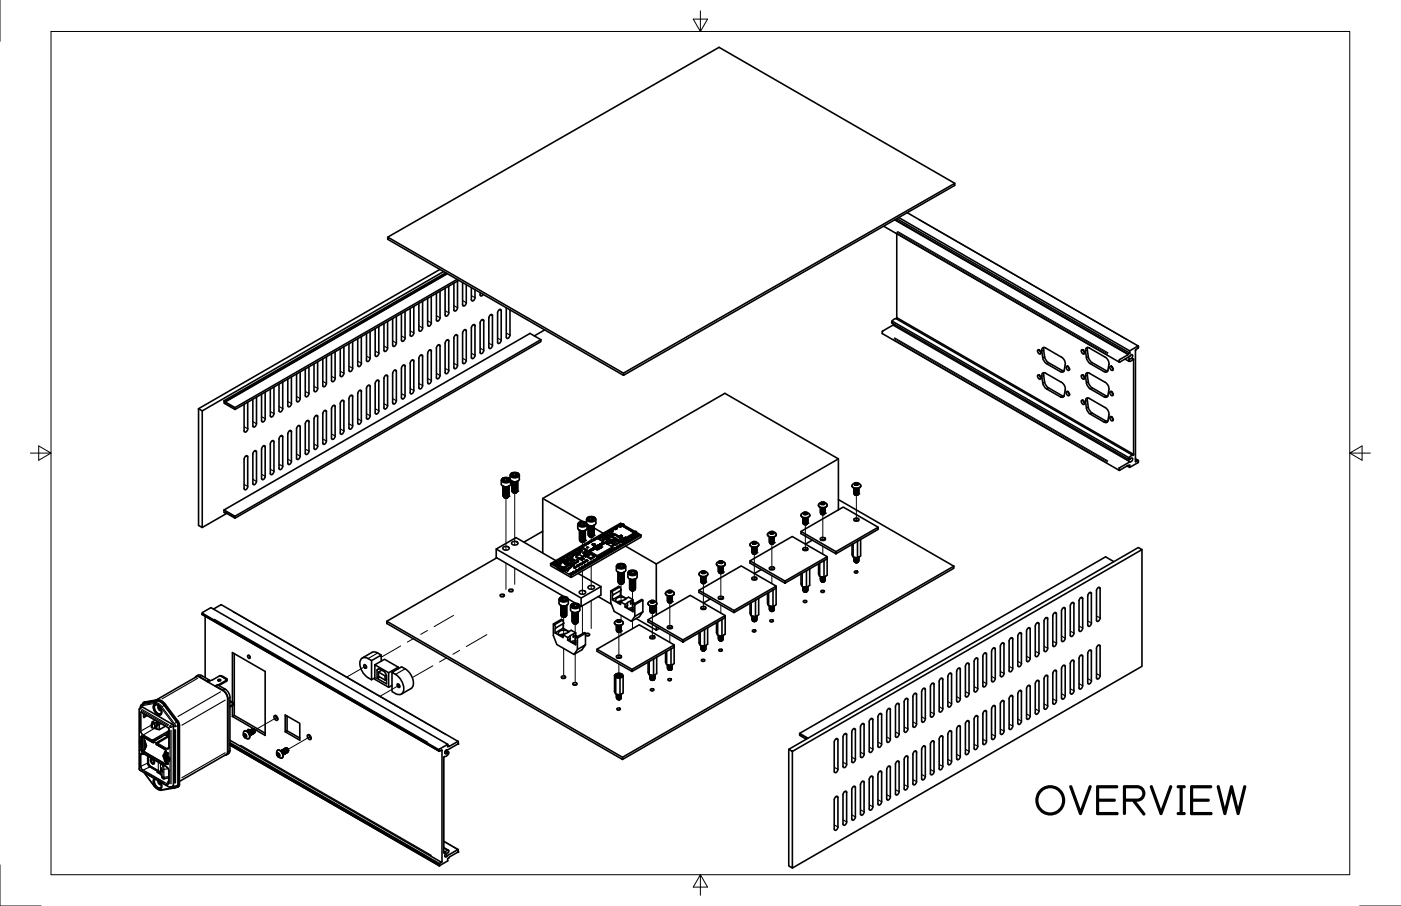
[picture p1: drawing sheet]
<svg xmlns="http://www.w3.org/2000/svg" width="432mm" height="279mm" viewBox="0 0 432 279" stroke-linecap="round" stroke-linejoin="round" font-family="sans-serif">
<defs><g id="words">
<text font-size="16.5" x="318.5" y="251">OVERVIEW</text>
</g></defs>
<!-- layer: Visible -->
<g fill="none" stroke="#000" stroke-width=".5">
<path d="M294.3 56.5l-72.7-41.9-102.1 58.5M272.3 69.8l72.7 41.9M275.8 67.8l71.9 41.5-2.7 1.6 .1 .8M275.9 67.7l71.8 41.6M276.4 67.4l71.8 41.5-.5 .3M276.4 72.1v25.9M277 67.1l71.2 41.1v.7M279.6 65.6l71.2 41.1M119.5 99.1v8.2l-.4 .8-.4 .3-.4-.4v-8.2M121 98.2v8.2l.2 .4 .6-.2 .4-.8M122.2 97.6v8.2M123.7 96.7v8.2l.2 .3 .6-.2 .4-.8"/>
<path d="M124.8 96v8.2M126.4 95.1v8.2l.2 .4 .6-.2 .3-.8M127.5 94.5v8.2M129.1 93.5v8.3l.2 .3 .6-.2 .4-.8M130.2 92.9v8.2M131.8 92v8.2l.2 .4 .6-.2 .4-.8M132.9 91.3v8.3M135.6 83.1l-74.4 42.9M135.6 89.8v8.2l-.3 .8-.5 .3-.3-.4v-8.3M136.7 83.7l-74.4 43-1.1-.7M137.2 88.9v8.2M137.4 84.1l-68.3 39.5"/>
<path d="M137.8 84.3l-68.4 39.5M137.9 84.4l-68.5 39.6M138.3 88.2v8.3l-.5 .9-.4 .1-.2-.4M139.9 87.3v8.3M140.9 86.2l-68.5 39.5M141 86.7v8.2M141 94.9l-.6 1h-.4l-.1-.3M141.4 86.5l-69 39.8M142.6 87.1v6.9M143.7 87.8v5.8l-.8 .8-.3-.4M145.3 88.7v3.7M146.4 89.3v2.7l-.8 .8-.3-.4"/>
<path d="M148 99.6l.3-.8 .6-.2 .2 9.4-.6 1h-.4l-.1-.3M148 90.2v.7M148 99.6v9.1M148.9 90.8l-.6 .5-.3-.4M154.5 95.8l-.2-.4-.4 .1-.5 1v9l.3 .4 .4-.2 .4-.8v-9.1M156 94.9l.1 9.1 .3 .4 .4-.3 .4-.8v-7.7M156.1 94.9h.1M275 99l-.1 .6 73 42.2M275 99l72.9 42.2M276.2 98.3l-.7 .2-.5 .5M276.2 98.3l73 42.1M276.4 98l-.2 .3"/>
<path d="M276.4 98l73 42.2M83.3 120v8.2l.2 .4 .6-.2 .3-.8M84.4 119.3v8.3M87.1 117.8v8.2l-.3 .8-.4 .3-.4-.4v-8.3M88.7 116.9v8.2M89.8 116.2v8.2l-.5 1-.4 .1-.2-.4M92.5 114.7v8.2l-.3 .8-.5 .3-.3-.4v-8.3M95.2 113.1v8.2l-.3 .8-.5 .3-.3-.4v-8.2M96.8 112.2v8.2l.2 .4 .6-.2 .3-.8M97.9 111.6v8.2M100.6 110v8.2l-.3 .8-.5 .3-.3-.4v-8.2M102.2 109.1v8.2l.1 .4 .7-.2 .3-.8"/>
<path d="M103.3 108.5v8.2M106 106.9v8.2l-.4 .8-.4 .3-.3-.4v-8.2M108.7 105.4v8.1l-.4 .8-.4 .3-.3-.4-.1-8.2M110.3 104.4v8.3l.1 .3 .7-.2 .3-.8M111.4 103.8v8.2M113 102.9l-.1 8.2 .2 .4 .6-.3 .4-.8M114.1 102.2v8.3M114.1 119.2v9M114.1 119.1l-.2-.3h-.4l-.5 1-.1 9.1 .2 .4 .6-.3 .4-.8M115.6 101.3l.1 8.2 .1 .4 .6-.2 .4-.8M116.8 100.7v8.2M116.8 117.6v9.1"/>
<path d="M116.8 117.6l-.2-.4-.4 .1-.6 .9 .1 9.1 .1 .4 .6-.2 .4-.8M118.7 115.9l.4-.3 .4 .4v9.1l-.4 .8-.4 .3-.4-.4v-9.1zM122.2 114.5v9.1M122.2 114.5l-.2-.4-.4 .1-.6 .9v9.1l.2 .4 .6-.2 .4-.8M124.8 112.9v9.1M124.9 112.9l-.2-.3h-.4l-.6 1v9.1l.2 .3 .6-.2 .4-.8M127.5 111.4l-.1-.4h-.4l-.6 1v9.1l.4 .4 .4-.3 .3-.8v-9M130.3 109.8l-.2-.3h-.4l-.6 1v9.1l.4 .4 .4-.3 .4-.8-.1-9.1M132.9 108.3v9.1M133 108.3l-.2-.4h-.4l-.6 1v9.1l.2 .4 .6-.3 .4-.8M134.9 106.6l.6-.3 .1 .4v9.1l-.3 .8-.5 .2-.3-.4v-9zM137.2 105.8v9.1"/>
<path d="M137.2 105.8l.4-.8 .6-.2 .1 .4v9M138.3 114.2l-.5 1h-.4l-.2-.3M139.9 104.3v9M141 103.6v9.1M141 112.7l-.6 1h-.4l-.1-.4M141 103.6l-.1-.4-.4 .1-.6 1M142.6 102.7v9.1M142.6 102.7l.3-.8 .7-.2 .1 9.4-.5 1h-.4l-.2-.3M145.3 101.1v9.1M145.3 101.1l.3-.8 .7-.2 .1 9.4-.5 1-.4 .1-.2-.4M151.8 106.4l-.3 .9-.7 .2-.1-.4v-9.1l.3-.8 .5-.2 .3 .4v9.1M166.7 104.8v.6l-94.3 54.4"/>
<path d="M166.7 104.8l-3.3-2-94.3 54.5M166.7 104.8l-94.3 54.4M167.9 101.7l-3.2 1.9M192.2 115.1l-72.7-42v.7l72.7 41.9M192.2 115.1l102.1-58.6-.1 .7-102 58.5zM275.8 100.1l-.5 .2M319.8 115.7a.76 .76 0 0 1 .9 .4 .76 .76 0 0 1-.1 .9l-.7-.5zM319.8 107.9a.76 .76 0 0 1 .9 .4 .76 .76 0 0 1-.1 .9l-.7-.5zM320.3 115.7l.5 .9M320.3 107.9l.5 .9M321.7 107.9a5.2 5.2 0 0 0 .8 3.3l.6 .6 4.8 2.6M321.8 114.9l-.1 .8a5.2 5.2 0 0 0 .8 3.3l.6 .6 4.8 2.6"/>
<path d="M321.8 107.1l-.1 .8M322.3 115.1l4.9 2.8a2.51 2.51 0 0 1 1.1 2.3M322.3 107.3l4.9 2.8a2.45 2.45 0 0 1 1.1 2.3l-.3 1.8a.68 .68 0 0 1-.4 .6 .68 .68 0 0 1-.7-.2M322.3 115.1a.78 .78 0 0 0-1 0 .78 .78 0 0 0-.2 .9 5.2 5.2 0 0 0 .8 3.3l.7 .6M322.3 107.3a.78 .78 0 0 0-1 0 .78 .78 0 0 0-.2 1 5.2 5.2 0 0 0 .8 3.3l4.9 3M322.5 119.9l4.4 2.5a.69 .69 0 0 0 .7 .1 .69 .69 0 0 0 .4-.6M328.6 113a.76 .76 0 0 1 .9 .4 .76 .76 0 0 1-.1 .9l-.7-.5zM329.1 113l.6 .9M333.3 115.7a.76 .76 0 0 1 .8 .4 .76 .76 0 0 1-.1 .9l-.6-.5zM333.3 107.9a.76 .76 0 0 1 .8 .4 .76 .76 0 0 1-.1 .9l-.6-.5zM333.8 115.7l.5 .9M333.8 107.9l.5 .9"/>
<path d="M335.1 107.9a5.2 5.2 0 0 0 .9 3.3l.6 .6 4.8 2.6M335.2 114.9l-.1 .8a5.2 5.2 0 0 0 .9 3.3l.6 .6 4.8 2.6M335.2 107.1l-.1 .8M335.7 115.1l4.9 2.8M335.7 107.3l4.9 2.8M335.8 115.1a.78 .78 0 0 0-1 0 .78 .78 0 0 0-.2 .9 5 5 0 0 0 .8 3.3l.6 .6M335.8 107.3a.78 .78 0 0 0-1 0 .78 .78 0 0 0-.2 1 5 5 0 0 0 .8 3.3l4.9 3M336 119.9l4.3 2.5a.69 .69 0 0 0 .7 .1 .69 .69 0 0 0 .5-.6M340.6 117.9a2.51 2.51 0 0 1 1.2 2.3M340.6 110.1a2.45 2.45 0 0 1 1.2 2.3l-.3 1.8a.68 .68 0 0 1-.5 .6 .68 .68 0 0 1-.7-.2M342.1 113a.76 .76 0 0 1 .9 .4 .76 .76 0 0 1-.2 .9l-.6-.5zM342.6 113l.5 .9"/>
<path d="M345.1 111.7h.1M346.7 110.7l1.2 .7M347.6 110.2l.7 .4M348.2 108.2l2.6-1.5v.7l-.8 .6v34.3l.8-.3-.8-.4 .8 .4M349.3 110.7l.1 29.4M349.4 110.8l-1 .6h-.5l.1-.6 1-.6 .1-.7-.4-.1-.4 .4-3.2 1.9M61.2 126v36l1.1 .7v-36M69.1 123.6l.3 .4M69.1 123.6v.7l3.3 2v-.6l-3-1.7M75.2 124.6v8.3M76.3 124l.1 8.2-.6 1h-.4l-.2-.3M79 122.5l.1 8.2-.4 .8-.4 .2-.4-.4v-8.2"/>
<path d="M80.6 121.5v8.3l.2 .3 .6-.2 .4-.8M81 137.7l.4-.3 .3 .2 .1 9.3-.4 .8-.4 .2-.4-.4v-9zM81.7 120.9v8.2M84.4 136.3v9.1M84.4 136.3l-.1-.4h-.4l-.6 1v9.1l.2 .4 .6-.3 .3-.8M86.4 134.6l.6-.3 .1 .4v9.1l-.3 .8-.4 .2-.4-.4v-9zM88.7 133.8l.4-.8 .6-.2 .1 9.4-.3 .8-.4 .3-.4-.4v-9.1M95.2 139.1l-.3 .8-.6 .2-.2-.3v-9.1l.3-.8 .5-.3 .3 .4v9.1M97.9 128.5l-.1-.4h-.4l-.6 1v9.1l.3 .4 .5-.2 .3-.8v-9.1M99.5 136.7l.1 .3h.4l.6-1v-9.1l-.3-.4-.5 .3-.3 .8v9.1M103.3 125.4v9.1M103.3 125.4l-.1-.4h-.4l-.6 1v9.1l.1 .4 .7-.2 .3-.9"/>
<path d="M105.2 123.7l.6-.3 .2 .4v9.1l-.4 .8-.4 .3-.3-.4v-9.1zM108.7 131.3l-.4 .8-.6 .3-.1-.4-.1-9.1 .4-.8 .5-.3 .3 .4v9.1M111.4 120.7v9.1M111.4 120.7l-.2-.4-.4 .1-.5 1v9l.1 .4 .7-.2 .3-.8M328.3 120.2l-.3 1.7M328.6 120.8a.76 .76 0 0 1 .9 .3 .76 .76 0 0 1-.1 1l-.7-.5zM329.1 120.8l.6 .8M333.3 123.5a.76 .76 0 0 1 .8 .3 .76 .76 0 0 1-.1 1l-.6-.5zM333.8 123.5l.5 .8M335.2 122.7l-.1 .8a5.2 5.2 0 0 0 .9 3.3l.6 .6 4.8 2.6M335.7 122.9l4.9 2.8M335.8 122.9a.78 .78 0 0 0-1 0 .78 .78 0 0 0-.2 .9 5 5 0 0 0 .8 3.3l4.9 3.1"/>
<path d="M340.6 125.7a2.45 2.45 0 0 1 1.2 2.3l-.3 1.7a.68 .68 0 0 1-.5 .6 .68 .68 0 0 1-.7-.1M341.8 120.2l-.3 1.7M342.1 128.5a.76 .76 0 0 1 .9 .4 .76 .76 0 0 1-.2 .9l-.6-.5zM342.1 120.8a.76 .76 0 0 1 .9 .3 .76 .76 0 0 1-.2 1l-.6-.5zM342.6 128.5l.5 .9M342.6 120.8l.5 .8M69.1 157.3l3.3 1.9v.6l-3-1.7v.1M69.1 157.3v.7l.4 .1M69.9 158.3l-7.6 4.4M75.2 141.6v9.1M75.2 141.6l.4-.8 .6-.2 .2 9.4-.6 1h-.4l-.2-.3M79.1 148.4l-.4 .8-.6 .3-.2-.4v-9.1l.2-.5 .6-.5 .4 .4-.1 9.1"/>
<path d="M92.5 140.7l-.3 .8-.6 .2-.2-.4v-9l.2-.6 .6-.5 .3 .4v9.1M154.5 148.1v1.2a1.64 1.64 0 0 0 2.9 0v-1.2M154.8 147.7a1.53 1.53 0 0 1 2.4 .3 1.43 1.43 0 0 1-2.5 0zM154.9 149.9h.1M154.9 147.5a.62 .62 0 0 0-.4 .6 .62 .62 0 0 0 .4 .6 1.56 1.56 0 0 0 2.5-.8l-.4-.4M155 147.4l-.1 .1M155.1 150.9v.1M155.1 151.2v.1M155.1 151.9h.1M155.1 152.2v.1M155.1 152.6h.1M155.1 152.9h.1"/>
<path d="M155.2 147.8a.83 .83 0 0 1 .9-.3 .83 .83 0 0 1 .6 .6 .83 .83 0 0 1-.9 .3 .83 .83 0 0 1-.6-.6zM155.4 147.6l-.2 .5 .2 .2M155.4 147.6v.7M155.4 153.4l.1 .1M155.6 150.4h.6M155.6 150.7h.6M155.6 151h.6M155.6 151.4h.6M155.6 151.7h.6M155.6 152h.6M155.6 152.3h.6M155.6 152.7h.6"/>
<path d="M155.6 153h.6M155.6 153.3h.6M156.1 147.5l-.7 .1M156.1 147.5l.6 .3M156.1 147.5v.9M156.2 148.4h-.4M156.3 153.5h.1M156.5 153.4l-1 .1M156.7 147.8l-.2 .5M156.7 150l-.3 .3-.8 .1-.5-.4 .6 .4 1.1-.4-.1 .4-.6 .3-.8-.1-.2-.5M156.8 150.3l-.1 .4-.6 .3-.9-.1-.1-.4M156.8 150.6l-.2 .5-.7 .3-.7-.2-.1-.4"/>
<path d="M156.8 150.9l-.2 .5-.7 .3-.7-.2-.1-.4M156.8 151.3l-.2 .5-.6 .2-.8-.1-.1-.5M156.8 151.6l-.2 .5-.6 .2-.8-.1-.1-.4M156.8 151.9l-.2 .5-.6 .3-.8-.2-.1-.4M156.8 152.2l-.2 .5-.6 .3-.7-.1-.2-.5M156.8 152.6l-.2 .4-.6 .3-.7-.1-.2-.5M156.8 152.9l-.1 .3-.5 .3h-.7l-.3-.4M156.8 150.1l-.2 .4-.6 .2h-.6l-.3-.4M156.8 150.5l-.2 .4-.5 .2-.7-.1-.3-.4M156.8 150.8l-.2 .4-.5 .2-.7-.1-.3-.3M156.8 151.1l-.2 .4-.5 .2-.7-.1-.3-.3M156.8 151.4l-.2 .5-.5 .1h-.7l-.3-.4"/>
<path d="M156.8 151.7l-.2 .5-.5 .2-.8-.1-.2-.4M156.8 152.1l-.3 .4-.4 .2-.8-.1-.2-.3M156.8 152.4l-.3 .5-.6 .1-.6-.1-.2-.3M156.8 152.8l-.3 .4-.6 .1-.6-.1-.2-.3M156.8 150.4v.1M156.8 150.8h.1M156.8 151.1h.1M156.8 152.4h.1M156.8 152.7v.1M156.8 147.4l.2 .1M157 149.9l-.8 .2-1.2-.2M157.2 146.6v1.1"/>
<path d="M157.5 146.1a1.53 1.53 0 0 1 2.4 .3 1.43 1.43 0 0 1-2.5 0zM157.6 148.3l.1 .1M157.8 148.4l.5 .5 1.2-.4-.2 .4-.7 .3-.7-.2-.1-.4M157.8 148.4l.7 .4 .9-.3M157.8 145.9l-.2 .1a.62 .62 0 0 0-.4 .5 .62 .62 0 0 0 .4 .6 1.56 1.56 0 0 0 2.5-.7l-.6-.5M157.8 148.4h.1M157.8 149.4h.1M157.8 149.7h.1M157.8 150h.1M157.8 151h.1M157.8 151.3v.1M158.1 146.1l-.2 .4 .2 .2"/>
<path d="M158.1 151.9l.1 .1M158.1 146.1v.6M158.1 146.1l-.2 .1a.76 .76 0 0 0 .5 .7 .76 .76 0 0 0 .8-.2M158.2 151.9h.9M158.3 148.8h.5M158.3 149.2h.5M158.3 149.5h.5M158.3 149.8h.5M158.3 150.1h.5M158.3 150.4h.5M158.3 151.4h.5M158.3 151.8h.5"/>
<path d="M158.8 146l-.7 .1M158.8 150.8h-.5M158.8 151.1h-.5M158.8 146l.6 .3M158.8 146v.8M158.9 145.9l-.8 .2M158.9 145.9l.5 .4M158.9 146.8h-.4M159.1 151.9l-.1 .1M159.2 151.8l-.1 .1M159.4 146.3l-.2 .4M159.5 148.7l-.1 .5-.8 .3-.6-.1-.2-.5"/>
<path d="M159.5 149.1l-.1 .4-.7 .3-.7-.1-.2-.5M159.5 149.4l-.1 .4-.7 .3-.7-.1-.2-.4M159.5 149.7l-.1 .4-.7 .3-.7-.1-.2-.4M159.5 150l-.1 .5-.7 .3-.8-.2-.1-.4M159.5 150.4l-.1 .4-.6 .3-.8-.1-.2-.5M159.5 150.7l-.1 .4-.6 .3-.9-.2-.1-.4M159.5 151l-.1 .4-.6 .3-.9-.1-.1-.4M159.5 151.3l-.1 .5-.6 .2h-.6l-.3-.4M159.5 148.6l-.2 .4-.5 .2-.7-.1-.3-.4M159.5 148.9l-.2 .4-.5 .2h-.7l-.3-.4M159.5 149.2l-.2 .5-.5 .1h-.7l-.3-.4M159.5 149.6l-.3 .4-.6 .2-.6-.2-.2-.3"/>
<path d="M159.5 149.9l-.2 .4-.7 .2-.6-.1-.2-.4M159.5 150.2l-.2 .4-.7 .2-.6-.1-.2-.4M159.5 150.5l-.1 .4-.7 .2-.7-.1-.2-.3M159.5 150.8l-.2 .4-.6 .3-.6-.1-.3-.4M159.5 151.2l-.2 .4-.6 .2-.6-.1-.3-.3M159.5 149.5v.1M159.5 149.8v.1M159.5 151.1v.1M159.6 148.3l-.7 .3-1.2-.2M160.1 146.6v1.2M160.1 147.8a1.74 1.74 0 0 1-2.7 .4M167.3 153.7l12.3 7.1"/>
<path d="M181.1 159.7a1.53 1.53 0 0 1 2.4 .3 1.43 1.43 0 0 1-2.5 0zM181.3 159.5h-.1a.62 .62 0 0 0-.4 .6 .62 .62 0 0 0 .4 .6 1.56 1.56 0 0 0 2.4-.7l-.5-.5M181.6 159.7l-.2 .4 .3 .3M181.6 159.7v.6M182.4 159.6l-.8 .1M182.4 159.6l.6 .3M182.4 159.6v.8M183 159.9l-.2 .4M183 159.9a.9 .9 0 0 0-1.6 .2l.6 .4 .8-.2M246.8 158.9a1.51 1.51 0 0 0 1.4 .8 1.51 1.51 0 0 0 1.4-.8M247.2 158.3a1.36 1.36 0 0 1 2.3 .8 1.62 1.62 0 0 1-2.6-.3zM247.5 159.7h.1"/>
<path d="M247.5 159.9v.1M247.5 159.6l.6 .4 .8-.3-.7 .4-.7-.4M247.6 159.7h1M247.7 158.1l.8-.1 .4 .2a.71 .71 0 0 1-.7 .6 .71 .71 0 0 1-.7-.6zM247.8 159.7h.6M247.9 158.2a.39 .39 0 0 0 .3 .4 .39 .39 0 0 0 .5-.3M247.9 159.8h.5M248.3 158.1l-.4 .1v.4v-.4M248.3 158.1l.4 .2M248.3 158.1v.4M248.3 158.5l-.3 .1M248.3 158.5l.1 .1"/>
<path d="M248.3 158.1l-.4 .1M248.7 158.3l-.2 .3M248.9 159.7v.3l-.6 .3-.7-.1-.1-.4M248.9 160v.2l-.5 .3-.7-.1-.2-.3M248.9 159.8l-.5 .5h-.6l-.3-.3M252.3 155.8a1.51 1.51 0 0 0 1.3 .8 1.51 1.51 0 0 0 1.4-.8M252.6 155.2a1.36 1.36 0 0 1 1.4-.3 1.36 1.36 0 0 1 .9 1.1 1.62 1.62 0 0 1-2.6-.3zM252.9 156.5l.4 .4 .7-.1 .3-.3M252.9 156.6h.1M252.9 156.8v.1M252.9 157.1h.1M252.9 157.6h.1"/>
<path d="M252.9 157.9h.1M253 156.6h1M253.1 155l.8-.1 .4 .2a.71 .71 0 0 1-.7 .6 .71 .71 0 0 1-.7-.6zM253.1 156.6l.7 .1h-.5M253.1 158.6h.8M253.3 155.1v.3M253.3 155.1a.39 .39 0 0 0 .3 .4 .39 .39 0 0 0 .4-.3M253.3 155.1l.7 .1M253.3 157.2h.5M253.3 157.4h.5M253.3 157.7h.5M253.3 158h.5"/>
<path d="M253.3 158.2h.5M253.3 158.5h.5M253.7 155l-.4 .1v.4M253.7 155l.3 .2M253.7 155v.4l-.3 .1M253.7 155.4l.1 .1M253.8 156.9h-.5M254 158.6l-.1 .1M254 155.2l-.1 .2M254.1 158.6l-.2 .1M254.3 156.6l-.2 .4-.5 .2-.6-.2-.1-.3M254.3 156.8l-.1 .4-.5 .2-.7-.1-.1-.3"/>
<path d="M254.3 157.1l-.2 .4-.6 .2-.5-.2-.1-.3M254.3 157.4l-.2 .4-.4 .2-.6-.1-.2-.4M254.3 157.6l-.1 .4-.5 .2-.7-.1-.1-.3M254.3 157.9l-.2 .4-.4 .2-.6-.1-.2-.4M254.3 158.1l-.1 .3-.4 .3-.6-.1-.2-.2M254.3 156.5l-.5 .4h-.7l-.2-.3M254.3 156.7l-.6 .5-.8-.3M254.3 157l-.6 .5-.6-.1-.2-.3M254.3 157.2l-.2 .4-.5 .1-.6-.1-.1-.3M254.3 157.5l-.6 .5-.6-.1-.2-.3M254.3 157.8l-.1 .2-.6 .3-.7-.4M254.3 158l-.6 .5-.6-.1-.2-.3"/>
<path d="M254.3 156.7h.1M254.3 157h.1M254.3 157.5h.1M254.3 157.7v.1M254.3 158h.1M258.4 157.2v-15.7l-35-20.2-56.1 32.4v16.9M258.4 154.1l35.6 20.5M258.4 141.5l-56.1 32.4M262.6 149.8a1.49 1.49 0 0 0 1.3 .9 1.49 1.49 0 0 0 1.4-.9M262.9 149.2a1.36 1.36 0 0 1 2.4 .8 1.62 1.62 0 0 1-2.7-.3zM263.2 150.6l.5 .4 .9-.4-.6 .4h-.4l-.4-.4M263.2 150.6h.1"/>
<path d="M263.2 150.9h.1M263.2 151.1v.1M263.2 151.4h.1M263.2 151.9h.1M263.2 152.2h.1M263.4 150.6h.9M263.4 149l.8-.1 .4 .3a.71 .71 0 0 1-.7 .5 .71 .71 0 0 1-.6-.5zM263.5 152.6l.8 .1M263.5 150.6l.6 .1M263.6 150.7h.5M263.6 151h.5M263.6 151.5h.5"/>
<path d="M263.6 151.7h.5M263.6 152h.5M263.6 152.3h.5M263.6 152.5h.5M263.6 149.1v.4h.7M264 149l.4 .2-.1 .3M264 149l-.4 .1v.4v-.4M264 149v.5M264 149.5h-.3M264 149.5h.1M264.1 149l.3 .2-.1 .3M264.1 149l-.5 .1"/>
<path d="M264.1 151.2h-.5M264.3 152.7h.1M264.3 152.7h-.1M264.3 152.6l-.1 .1M264.4 152.6l-.1 .1M264.6 150.6v.4l-.6 .2-.6-.1-.2-.3M264.6 150.9l-.1 .4-.6 .2-.6-.2-.1-.3M264.6 151.1v.4l-.6 .2-.7-.1-.1-.3M264.6 151.4l-.1 .4-.6 .2-.6-.2-.1-.3M264.6 151.7v.3l-.6 .3-.7-.2-.1-.3M264.6 151.9v.4l-.5 .2-.7-.1-.2-.3M264.6 152.2l-.1 .4-.5 .1-.7-.3"/>
<path d="M264.6 150.7l-.2 .4-.5 .2-.7-.4M264.6 151l-.6 .5-.8-.3M264.6 151.3l-.5 .5-.6-.1-.3-.3M264.6 151.5l-.2 .4-.4 .1h-.5l-.3-.3M264.6 151.8l-.5 .5-.6-.1-.3-.3M264.6 152.1l-.2 .3-.5 .2-.7-.4M264.6 151h.1M264.6 151.3h.1M264.6 151.8h.1M264.6 152v.1M347.6 143.5l.6-.1v.7M347.7 143.6v-.1l-2.7 1.6v-.8l3.3-1.9-73.1-42.2-3.2 2-.1 .7 73.1 42.2"/>
<path d="M347.9 141.2l.1 .6 .6-.6 .5 .2-.2 .7-.6 .3M349.2 140.4l-.6 .2-.7 .6M349.4 140.1v.1M349.4 140.1l-.2 .3M350 142.3l.1 .1M350.8 142v.7l-2.6 1.4-.8-.4M152.9 169.3l26.2 15.1M153.1 172l-33.9 19.6M155 168.9a1.03 1.03 0 0 1 1.1-.4 1.03 1.03 0 0 1 .8 .8 1.03 1.03 0 0 1-1.1 .4 1.03 1.03 0 0 1-.8-.8zM157.7 167.3a1.03 1.03 0 0 1 1.1-.4 1.03 1.03 0 0 1 .8 .8 1.03 1.03 0 0 1-1.1 .4 1.03 1.03 0 0 1-.8-.8zM167.3 163.8l-5.8 3.4M169.7 173.8l2.3 1.5"/>
<path d="M169.7 173.8v.7l6.3 3.6M170.3 173.8l.3 .2 .4-.2M170.5 173.7l.4 .1-.4 .1zM171.2 173.3l.3 .2 .4-.2M171.3 172.9l-12.3-7.1-6.1 3.5v2.6l20.9 12.1M171.4 173.2l.4 .1-.4 .1zM171.4 174.2v.1M171.5 174.1h.1M171.5 174.1l-.1 .1M171.6 174.4l.3 .5M171.6 174.1l.1 .1M171.6 174.4l.2 .6"/>
<path d="M171.7 174.1h.1M171.7 174.2l-.3 .1 .2 .1M171.7 174.1l2.2 1.3M171.7 174.1l2.1 1.2M171.7 173.9l-.1 .2M171.7 173.9h.1M171.8 174l2.2 1.3M171.9 174.9l.1 .1M171.9 175.3l.9 .4M172 175h.1M172.1 172.8l.3 .1 .4-.1M172.3 172.7l.4 .1-.4 .1z"/>
<path d="M172.3 173.9h.1M172.3 173.8h.1M172.3 173.8v.1M172.3 173.8l.2 .2M172.3 174.5l.4 .2-.4-.2M172.4 173.9l.1 .1M172.4 173.8l-.2 .2 .3 .1M172.4 173.8l.4-.2 .3 .1-.5 .4M172.4 173.8v.1M172.5 174.7l.1 .1M172.5 174h.1M172.5 174v.1"/>
<path d="M172.6 173.8l.1 .1M172.6 173.9h-.1M172.6 173.8h.1M172.6 174h.1M172.7 173.9l-.2 .1M172.7 173.9h.1M172.8 175.7l.8 .5M172.8 173.6v.1M172.9 173.2l-.2 .1M172.9 173.7l-.5 .2 .2-.1M173 172.2l.3 .2 .4-.2M173.1 172.1l.5 .1-.5 .1z"/>
<path d="M173.2 175.4l.1 .1M173.3 175.5l-.1-.1-.5 .3M173.3 175.5h.1M173.4 172.9l.3 .2M173.4 172.9l.4 .1M173.4 172.9l-.6 .3M173.5 173.3v.2M173.5 173.4l.3 .2 .3-.2M173.5 173.3l.1 .1M173.6 173.4l.1 .2M173.6 173.1h.2M173.7 176.1l.1 .1"/>
<path d="M173.7 176.1v.1M173.7 173.1v.1M173.8 173.2l-.5-.2-1.7 1M173.8 176.2h.1M173.8 176.1l2.2 1.4M173.8 176l-.1 .1M173.8 173.2l.1 .2M173.8 175.3l-.4 .2M173.8 175.3l.2 .1M173.8 173.1l-.1 .1M173.8 173l-.1 .1M173.8 173v.1"/>
<path d="M173.9 171.7l.3 .2 .3-.2M173.9 172.8l.3 .1 .3-.1M173.9 174.8l.3 .2M173.9 174.8l.1 .1M173.9 173.4l.1 .1M174 175.2v.2M174 174.8v.1M174 173.8h.4M174 175.4l.1 .2M174 174.7l-.1 .1M174 175.3l.2 .3M174 171.6l.4 .1-.4 .1z"/>
<path d="M174 172.7l.4 .1-.4 .1zM174 174.8l.5-.3 .2 .2-.4 .3M174.1 174.9h.1M174.1 175.9l-.3 .2M174.1 173.8l.3 .1-.3-.1M174.1 175.6v.3M174.1 175.7v.1M174.1 173.8h-.1M174.1 175.9h.1M174.1 175.6l.1 .1M174.1 175.6h.1M174.2 175h.1"/>
<path d="M174.2 173.2l.4 .2M174.2 173.3l.4 .3 .1-.2M174.2 173.3l.5 .1M174.2 173.4h-.1M174.2 173.4l.9 .5M174.2 175.9v.2M174.2 175.6v.3M174.2 175.9h.1M174.3 174.9v.1M174.4 174.9l-.2 .1M174.4 173.8v.1M174.4 173.9h.1"/>
<path d="M174.5 174.5v.2M174.5 175.9l.3 .1M174.6 175.8l.4 .1M174.6 174.8l-.5 .1M174.7 172.9l.3 .2M174.7 172.9l.4 .2M174.7 172.9l-.4 .2M174.7 175.6v.1M174.7 175.7l-.9 .4M174.7 173.3l.8-.4 .7 .4-.7 .4M174.7 173.3l-.1 .1M174.8 171.2l.3 .2 .4-.2"/>
<path d="M174.8 172.2l.3 .2 .4-.2M174.8 176h.2M174.8 175.5l-.1 .1M175 171.1l.4 .1-.4 .1zM175 172.1l.4 .1-.4 .1zM175 174.2l-.1 .1M175 174.2h.1M175 174l-.3 .2M175.1 174.3h-.2M175.1 174v.1M175.1 174l-.5 .1 .6 .2M175.1 174.3h.1"/>
<path d="M175.1 175.9l-.2 .1M175.2 175.7l-.3 .2M175.2 175.4l-.4 .1 .4 .4M175.2 175.9h.1M175.2 175.3v.2M175.3 175.3l-.5 .2M175.3 174.1l-.3 .1M175.3 174.1l.4 .2M175.4 172.5l.4 .2M175.4 172.6l.4 .2M175.4 172.5v.1M175.5 174.2h.1"/>
<path d="M175.6 174.2l.6 .4-.3 .1M175.6 175.3l-.2 .1M175.7 170.7l.3 .2 .4-.2M175.7 176.9l.3 .2 .4-.2M175.7 171.7l.3 .2 .4-.2M175.7 174.3l.2 .4M175.7 175.1l-.1 .2M175.8 172.7v.1M175.9 170.6l.4 .1-.4 .1zM175.9 176.8l.4 .1-.4 .1zM175.9 171.6l.4 .1-.4 .1zM175.9 172.3l.4 .2"/>
<path d="M175.9 172.3l.3 .2M175.9 172.3l-.4 .2M175.9 174.7l-.1 .4-.6 .3M175.9 174.7v.1M175.9 172.7l-.1 .1M175.9 174.8h.1M176.1 172.8l.3 .3M176.1 173.9l.6 .5 .3-.2M176.1 173.9l.3-.1 .6 .4M176.1 173.9l-.5 .3M176.2 174.6l-.3 .2M176.2 172.7l-.1 .1"/>
<path d="M176.2 172.7l.3 .2M176.2 173.3v.3l-.7 .4-.8-.4v-.3l.8 .4v.3M176.2 172.5h.1M176.3 172.5l-.5 .2M176.3 172.5l-.5 .3-.4-.2M176.3 172.4l-.1 .1M176.4 171.2l.3 .2zM176.5 172.9l-.1 .2M176.5 172.5l.5 .3zM176.5 172.5l-.3 .2M176.6 170.2l.3 .2 .3-.2M176.6 176.4l.3 .2 .3-.2"/>
<path d="M176.7 173.2l1-.6 .6 .3-1 .6M176.7 170.1l.4 .1-.4 .1zM176.7 176.3l.4 .1-.4 .1zM176.8 175l.3 .1 .4-.1M176.8 170.9l.4 .2zM176.8 171.2l-.1 .2-.3-.1M176.8 170.9l-.3 .2M177 174.2l-1.1 .5M177 172.8l-.5 .1M177 172.8l-.6 .3-.3-.3 .3 .3M177 174.2l-1.1 .6M177 174.1l-.3 .2"/>
<path d="M177 172.6l-.1 .1M177 174.9l.4 .1-.4 .1zM177.2 171.1l-.5 .2 .1-.1h-.4M177.2 171.1l-.5 .3-.3-.1M177.2 171l-.1 .1M177.3 170.9l.4 .2 .3-.2h-.4M177.3 170.8l.3-.1-.2 .1M177.3 170.8l.1 .1zM177.5 169.7l.3 .1 .3-.1M177.5 175.9l.3 .2 .3-.2M177.6 171.6l1-.6 1 .6-1 .6M177.6 169.6l.4 .1-.4 .1z"/>
<path d="M177.6 175.8l.4 .1-.4 .1zM177.6 170.9l.1 .2zM177.6 170.7l.3 .1M177.7 174.4l.4 .2 .3-.2M177.8 170.6l.5 .4 .3-.3-.4 .1M177.8 170.6l.5 .4 .3-.3M177.8 170.5l.3-.1-.2 .2M177.8 170.5l.1 .2zM177.9 174.3l.4 .1-.4 .1zM178 170.9l-.3 .2-.4-.2M178.1 161.7v1.2a1.64 1.64 0 0 0 2.8 0v-1.2M178.1 170.4l.4 .2"/>
<path d="M178.2 176.8l7 4.1M178.2 170.8l.1 .2zM178.3 170.3l.4 .3 .2-.3-.3 .1M178.3 170.2l.3-.1-.2 .2M178.3 170.2l.1 .2zM178.3 172.9v.3l-1 .6-.6-.3v-.3l.6 .3v.3M178.4 161.3a1.53 1.53 0 0 1 2.4 .2 1.43 1.43 0 0 1-2.5 0zM178.4 169.1l.3 .2 .4-.2M178.4 175.4l.3 .1 .4-.1M178.5 163.5l1.2 .3 .8-.3M178.6 169l.4 .1-.4 .1zM178.6 175.3l.4 .1-.4 .1z"/>
<path d="M178.6 170.4l.1 .2zM178.6 173.9l.3 .2 .4-.2M178.6 161.1h-.1M178.6 164.9h.1M178.6 165.2h.1M178.6 170.1l.2 .1M178.7 169.8h.7M178.7 169.9l.3 .2 .1-.2M178.7 169.8l.3 .3zM178.8 173.9h.4l-.4 .1zM178.9 161.2l-.2 .5 .3 .2M178.9 170.3l-.2 .3-.4-.3"/>
<path d="M178.9 161.2v.7M179 167l.1 .1M179 169.6l.4 .2zM179 169.6l-.2 .2M179.1 172.4l.3 .3zM179.1 167.1h.8M179.1 164.3h.6M179.1 164.7h.6M179.1 165h.6M179.1 165.3h.6M179.1 165.6h.6M179.1 165.9h.6"/>
<path d="M179.1 166.3h.6M179.1 166.6h.6M179.1 166.9h.6M179.3 174.8l.3 .2 .4-.2M179.4 169.8l-.4 .3-.3-.2M179.4 169.7l-.1 .1M179.5 174.7l.4 .1-.4 .1zM179.5 168.7l4.6-2.7 4.7 2.7-4.7 2.7zM179.5 173.4l.3 .2 .4-.2M179.5 172.5l-.1 .2-.3-.1M179.5 172.2l.5 .2zM179.5 172.2l-.3 .2"/>
<path d="M179.6 171.6v.3l-1 .6-1-.6v-.3l1 .6v.3M179.7 173.3l.4 .1-.4 .1zM179.7 161.1l-.9 .3a.76 .76 0 0 0 .5 .6 .76 .76 0 0 0 .8-.1M179.7 161.1l.6 .3M179.7 161.1l-.8 .1M179.7 164h-.6M179.7 161.1v.9M179.8 170.4h.6M179.8 170.4l.2 .3zM179.8 162h-.4M179.8 168.5l-.4 .1 .1 .5 4.6 2.7v-.4M179.9 168.5h-.6l.2 .3-.2-.2"/>
<path d="M179.9 171.3l.2 .2zM179.9 167.1h.1M180 172.3l-.6 .3-.3-.2M180 172.4l-.6 .3-.3-.1M180 172.3h-.2M180 172.3v.1M180.1 170.5l-.1 .2-.2-.1M180.1 170.2l.3 .2zM180.1 170.2l-.2 .2M180.1 167l-.1 .1M180.2 174.3l.3 .2 .3-.2M180.2 171.3l-.3 .1"/>
<path d="M180.2 171.1l.3 .1zM180.2 171.1l-.2 .1M180.3 161.4l-.2 .5M180.3 171.5l.2 .1 .5-.3-.5 .4-.2-.1M180.3 171.5l.2 .2zM180.3 163.6l-1.1 .4-.6-.4 .7 .4 1.1-.4-.2 .5-.6 .2-.7-.1-.2-.5M180.3 174.2l.4 .1-.4 .1zM180.3 163.9l-.1 .5-.6 .2-.8-.1-.1-.4M180.3 164.2l-.1 .5-.6 .3-.8-.2-.1-.4M180.3 164.6l-.1 .5-.6 .2-.8-.2-.1-.4M180.3 164.9l-.1 .4-.5 .3-.9-.1-.1-.5M180.3 165.2v.4l-.6 .3-.9-.1-.1-.4"/>
<path d="M180.3 165.5l-.1 .5-.7 .3-.7-.2-.1-.4M180.3 165.8l-.1 .6-.7 .2-.7-.2-.1-.4M180.3 166.2l-.1 .5-.7 .2-.7-.2-.1-.4M180.3 166.5v.4l-.6 .3-.7-.1-.2-.4M180.3 170.1l.4 .2 .1-.3-.2 .1M180.3 170l.3-.1-.2 .1M180.3 170l.1 .1zM180.4 172.9l.3 .2 .4-.2M180.4 163.8l-.2 .3-.6 .3-.7-.2-.3-.3M180.4 164l-.2 .5-.6 .2-.7-.1-.3-.4M180.4 164.4l-.2 .4-.6 .2-.6-.1-.4-.4M180.4 164.7l-.2 .4-.6 .2-.7-.1-.3-.3"/>
<path d="M180.4 165.1l-.2 .3-.6 .2h-.7l-.3-.4M180.4 165.4l-.2 .3-.6 .3-.7-.1-.3-.4M180.4 165.7l-.2 .4-.6 .2-.7-.1-.3-.4M180.4 166l-.2 .4-.6 .2-.7-.1-.3-.4M180.4 166.4l-.2 .3-.6 .2h-.6l-.4-.4M180.4 161.1h.1a.62 .62 0 0 1 .4 .6 .62 .62 0 0 1-.4 .6 1.56 1.56 0 0 1-2.4-.7l.4-.5M180.4 170.4l-.4 .3-.2-.1M180.4 163.7v.1M180.4 164.7h.1M180.4 165v.1M180.4 165.4h.1M180.4 165.7h.1"/>
<path d="M180.4 166.3v.1M180.4 170.3l-.1 .1M180.5 171.2l-.6 .1M180.5 171.2l-.6 .2M180.5 171.1l-.1 .1M180.6 172.8l.4 .1-.4 .1zM180.6 170.8l.4 .2 .2-.1h-.2l.1-.2-.2 .1M180.6 170.7l.4-.1-.3 .2M180.6 170.7l.1 .2zM180.6 171.6l-.1 .1-.2-.1M180.6 170.1l.1 .2zM180.6 169.9l.2 .1"/>
<path d="M180.6 171.3l.2 .1M180.6 171.3l.2 .2 .2-.2M180.6 171.3l-.2 .1M180.7 168h-.4v.2M180.8 168h-.5v.2l-.1-.1M180.8 160.1v1.2M180.8 170l-.1 .3-.4-.2M180.9 168.8h.2M180.9 170.8l.1 .2zM180.9 168.8h.2zM181 170.6l.1 .1M181.1 173.8l.3 .2 .3-.2"/>
<path d="M181.1 171.5l1-.6 1.1 .6-1.1 .6M181.2 162h.1M181.2 173.7l.4 .1-.4 .1zM181.2 170.8l-.2 .2-.4-.2M181.3 170.6l.6 .2-.3-.1M181.3 170.6l.4 .3 .2-.2M181.3 170.5h.3l-.2 .1M181.3 170.5l.1 .2zM181.3 162.1l.6 .4 1.2-.4-.1 .4-.6 .2h-.8l-.2-.5M181.3 162l.6 .4h.7l.4-.3M181.3 162v.1M181.3 162.3v.1"/>
<path d="M181.3 164h.1M181.3 164.3h.1M181.3 164.9v.1M181.6 170.5l.2 .1M181.6 167.5h-.4v.2M181.6 170.7l.1 .2zM181.6 167.4h-.4v.3l-.1-.1M181.7 165.5l.1 .1M181.8 165.6h.8M181.8 169.6l.5 .1M181.8 169.6l.4 .2M181.8 162.5h.6"/>
<path d="M181.8 162.8h.6M181.8 163.1h.6M181.8 163.4h.6M181.8 163.7h.6M181.8 164.1h.6M181.8 164.4h.6M181.8 164.7h.6M181.8 165h.6M181.8 165.4h.6M181.9 169.6l.4 .1M182 173.3l.3 .2 .3-.2M182.1 169.5l.3 .2z"/>
<path d="M182.1 173.2l.4 .1-.4 .1zM182.2 169.4l.4 .2M182.2 169.8h.1M182.3 169.7l-.4-.1 .3 .2M182.3 169.7h.1M182.4 169.3v.2M182.4 169.3v.2l-.2-.1 .3 .2M182.4 169.3l.4 .2h-.4M182.4 160.4h.1M182.4 160.4l-.3 .1M182.4 169.5l.2 .1M182.4 169.7l-.3-.3 .2 .3"/>
<path d="M182.4 169.5h.4M182.5 167h-.4v.2M182.5 169.6h.1M182.5 169.2l.4 .2M182.5 169.2h.2M182.5 166.9h-.4v.3l-.1-.1M182.6 169.2l.1 .1M182.6 169.2h.1M182.6 169.2l.3 .2M182.7 165.6h-.1M182.7 169.3h.2M182.7 165.5l-.1 .1"/>
<path d="M182.7 169.3h.1M182.7 169.3l.2 .1M182.7 167.9h.1M182.7 169.2h.1M182.7 167.8l-.2 .1h.2M182.7 169.1l.5 .1M182.7 167.8h.1M182.7 167.8h.2M182.8 167.8l.1 .1M182.8 165.5l-.2 .1M182.8 169.1h.1M182.8 169.3h.1"/>
<path d="M182.9 169.3v.1M182.9 168.1l.1 .1M182.9 168.1h.1M182.9 172.8l.3 .1 .3-.1M182.9 169.2h.1M182.9 169.1h-.1M182.9 167.8h.1M182.9 169.1l.2 .1M182.9 169.4h.1M182.9 167.7l.2 .1M182.9 169l.4 .1M182.9 169.1v.1"/>
<path d="M182.9 167.7h.2M183 169l-.3 .1 .5 .1-.3-.1M183 169l-.1 .1M183 168.1v.1M183 169h.3M183 168.1h.1M183 167.9v.1M183 168.1h.2M183 172.7l.4 .1-.4 .1zM183.1 167.9l-.2-.1v.2h.3M183.1 162.4l-.1 .4-.6 .3-.9-.2-.1-.4M183.1 162.7l-.2 .5-.7 .2-.7-.1-.1-.5"/>
<path d="M183.1 163l-.2 .5-.7 .2-.7-.1-.1-.4M183.1 163.3l-.2 .5-.7 .3-.7-.2-.1-.4M183.1 163.6l-.2 .5-.7 .3-.7-.2-.1-.4M183.1 164l-.2 .5-.6 .2-.8-.1-.1-.5M183.1 164.3l-.2 .5-.6 .2-.8-.1-.1-.4M183.1 164.6l-.2 .5-.6 .3-.7-.1-.2-.5M183.1 165l-.1 .3-.6 .3-.6-.1-.3-.3M183.1 167.9h.1M183.1 162.2l-.2 .4-.6 .2-.7-.1-.3-.3M183.1 162.5l-.2 .4-.6 .2-.7-.1-.3-.4M183.1 162.8l-.3 .5-.5 .1h-.7l-.3-.4M183.1 163.1l-.3 .5-.5 .2-.7-.1-.3-.4"/>
<path d="M183.1 163.5l-.3 .4-.5 .2-.7-.1-.3-.4M183.1 163.8l-.7 .6-.8-.1-.3-.3M183.1 164.1l-.3 .5-.4 .1h-.8l-.3-.4M183.1 164.4l-.3 .5-.6 .2-.6-.1-.3-.4M183.1 164.8l-.3 .4-.6 .2-.6-.1-.3-.3M183.1 169.2h.1M183.1 167.8h.1M183.1 162.2h.1M183.1 162.5h.1M183.1 162.8h.1M183.1 163.5h.1M183.1 163.8h.1"/>
<path d="M183.1 162.8l2.8 1.7M183.1 167.9l-.1 .3M183.1 167.9h.2M183.1 167.7h.1M183.1 168.8l-.2 .2 .4 .1M183.1 168.8l-.1 .2M183.2 168.4h-.2M183.2 171.5v.4l-1.1 .6-1-.6v-.4l1 .6v.4M183.2 168.3l-.1 .1M183.2 169l.1 .1M183.2 168.3l-.2 .1M183.2 168.2h.1"/>
<path d="M183.2 168.3h.1M183.2 168.8l.3 .2M183.2 168.9l-.2 .1M183.2 168.2h-.2M183.2 168.1h.1M183.2 162l-.8 .2-1.1-.2M183.2 167.9v.1M183.3 167.9h.1M183.3 169h-.1M183.4 168.8h.1M183.4 166.5h-.4l.1 .2M183.4 168.8h-.2l.2 .1"/>
<path d="M183.4 168.9l.1 .1M183.5 166.4h-.5v.3l-.1-.1M183.5 168.9h.1M183.5 168.8l.3 .1M183.5 168.9l.1 .1M183.5 168.9h.3M183.5 168.9h.2M183.6 168.6v.1M183.6 168.7h.1M183.6 169h-.1M183.6 168.6l.3 .2M183.6 160.1v1.2a1.74 1.74 0 0 1-2.6 .4"/>
<path d="M183.6 168.7l.3 .1M183.7 168.5l.5 .1-.2-.2 .4 .2M183.7 169.3l.1 .1M183.7 168.5l.4 .2M183.8 169.2v.2M183.8 169.2l.3 .2h-.3M183.8 172.2l.3 .2 .3-.2M183.8 168.5l.4 .2zM183.8 168.5l.4 .1M183.8 168.9h-.1M183.8 169.4l.3 .1M183.9 169.4h.2"/>
<path d="M183.9 169.3h.1M183.9 169.3h-.1M183.9 169.3v.1M183.9 169.4h.1M183.9 172.1l.4 .1-.4 .1zM184 169.1l.3 .2M184 169.3l-.1 .1M184.1 169.4h.1M184 169.3h-.2l.1 .1M184 169.1l.4 .1-.2-.2 .3 .2-.4-.1 .2 .2M184 168.4l.4 .2M184.1 169.1l.4 .1"/>
<path d="M184.1 168.7h.1M184.1 168.3l.1 .1M184.1 168.3l.4 .2M184.1 169.4v.1M184.1 169l.3 .2M184.2 168.3l.3 .2zM184.2 168.3h.1M184.2 168.3h.2M184.2 168.4l.3 .1M184.3 168.2l.5 .1M184.3 166.1l-.2-.2-.2 .2M184.3 168.4h.1"/>
<path d="M184.4 168.9l.3 .1M184.4 168.3l.1 .1M184.4 168.3l-.1 .1M184.4 168.6l-.4-.2 .2 .3M184.4 168.9l.2 .2 .1-.1M184.4 168.9h.2M184.4 168.9h.1M184.4 166l-.2-.2-.3 .1v.3l-.1-.2M184.5 168.9h.1M184.5 168.9v.1M184.5 169h.1M184.5 168.9l.2 .1"/>
<path d="M184.5 168.1l.2 .2M184.5 169l.2 .1zM184.5 168.4v.1M184.6 169h.1M184.6 169h-.1M184.6 168l-.1 .1M184.6 168l.2 .3M184.6 166.2l.8-.4 .7 .4-.8 .5zM184.6 168.8l.2 .1M184.6 168l.4 .1M184.6 168l.4 .2M184.7 165.5l.3 .2 .3-.2"/>
<path d="M184.7 171.7l.3 .2 .3-.2M184.7 168.3l-.4-.1 .5 .1M184.7 168.3h.1M184.7 168l.4 .1M184.8 168.7l-.2 .1M184.8 168.7h.1M184.8 168.7l.3 .1-.3 .1M184.8 168.7l-.1 .1M184.8 165.4l.4 .1-.4 .1zM184.8 171.6l.4 .1-.4 .1zM184.9 168.6l.4 .2M184.9 168.9h-.1"/>
<path d="M184.9 167.9l.3 .1M185 168.8l-.1 .1M185 168.8l-.2 .1M185 168.8h-.2M185 168.8v.1M185 167.8l.4 .1M185 168.6l.5 .1M185 168.1l-.2-.2 .4 .2M185 168.1h.1M185.1 167.7l.3 .2M185.1 168.9h-.3M185.1 168.5l.2 .2"/>
<path d="M185.1 168.5l.2 .2-.4-.1 .3 .2M185.1 168.5l.4 .2-.5-.1 .3 .2M185.1 168.1l-.4-.1 .3 .2M185.1 167.8l.3 .1M185.1 167.7h.1M185.2 167.7l.2 .2-.3-.1M185.2 167.7l-.1 .1M185.2 168.1l-.3-.2 .2 .2M185.2 168.8h.1M185.4 167.6v.1M185.4 167.6l.4 .2-.4-.2M185.4 167.7h.1"/>
<path d="M185.4 167.6h.1M185.6 167.5h.1M185.6 165l.3 .2 .3-.2M185.6 171.2l.3 .2 .3-.2M185.6 167.4l.1 .1M185.6 167.4l.2 .1M185.6 167.4v.1M185.7 167.6h.3M185.7 164.9l.4 .1-.4 .1zM185.7 171.1l.4 .1-.4 .1zM185.7 167.5h.1M185.8 167.5l.1 .1"/>
<path d="M185.8 167.5v.1M185.8 167.5l.2 .1-.3-.1M185.8 167.5h.1M186 165.6l.2 .3-.2-.2M186 165.6v.1M186.1 166.2v.3l-.5 .3M186.1 165.6h-.1M186.2 166.1h.6M186.2 166.1l.2 .3zM186.4 165.7l-.2 .2-.2-.2M186.4 167.3h.3l-.2 .1M186.5 164.5l.3 .2 .3-.2"/>
<path d="M186.5 170.7l.3 .2 .3-.2M186.5 165.9l.3 .2zM186.5 166.2l-.1 .2-.2-.2M186.5 165.9l-.2 .2M186.6 164.4l.4 .1-.4 .1zM186.6 170.6l.4 .1-.4 .1zM186.7 165.2l.4 .2-.2 .1zM186.7 165.2l-.6 .4M186.7 167.1l.6 .3 .3-.3-.4 .1M186.7 167.1l.6 .3 .3-.3M186.7 167l.5-.1-.3 .2M186.7 167l.2 .2z"/>
<path d="M186.7 167.3l.3 .2M186.8 166.1l-.4 .3-.2-.2M186.8 166l-.1 .1M186.9 165.7l.3 .1M186.9 165.7l.2 .1M187.1 166.2v.4l1.5 .9 1.2-.8v-.4M187.1 165.4l-.9 .4 .2-.1-.3-.1M187.1 165.4l-.9 .5-.2-.2M187.1 165.3l-.2 .1M187.1 167.5v.2l-.1-.2-.2 .1M187.2 167.2l.1 .2zM187.2 166.9l.3 .2"/>
<path d="M187.2 165.5l.4 .2zM187.2 165.8h-.1M187.2 165.5l-.2 .1M187.3 167.8l.8-.4 1.1 .6-.8 .5M187.4 164l.3 .1 .3-.1M187.4 170.2l.3 .2 .3-.2M187.4 165l.3 .2 .3-.2M187.5 163.9l.4 .1h-.4zM187.5 170.1l.4 .1-.4 .1zM187.5 164.9l.4 .1-.4 .1zM187.6 165.7l-.5 .1M187.6 165.7l-.5 .3-.2-.3 .2 .3 .1-.2"/>
<path d="M187.6 165.6h-.1M187.7 165.9l.1 .4M187.7 165.8l-.6 .4M187.9 164.5l.2 .1M188.1 165.6l.2-.1 1.5 .8-1.2 .7-1.5-.8M188.1 164.4l-.2 .1M188.2 164.3v.1M188.3 169.7l.3 .1 .3-.1M188.3 164.2h.1M188.3 165.5l.3-.2 .3 .2-.1 .2 .1-.2M188.3 164.2l-.1 .1M188.3 164.5l-.2 .1h.2"/>
<path d="M188.3 164.2v.5l.5 .4M188.4 165.5l.4-.1-.1 .2M188.4 169.6l.4 .1-.4 .1zM188.6 167v.5M188.6 163.9l-.3-.2v.5M188.7 163.5h.1M188.8 163.6l-.5 .1M188.8 163.5l.2 .2M188.8 168.7v.4l-4.7 2.7M188.8 163.5l-.1 .1M188.8 163.4l-.1 .1M188.8 163.5h-.1"/>
<path d="M188.8 163.4l-.4-.1 .1 .3M188.9 163.4l-.5-.1 .1 .3-.2-.2M189 164.6l.2 .4M189 163.7l-.7 .4 1.5 .8M189 163.6h.1M189.1 164.9l-.3 .2M189.1 166l-1.1-.4-.3 .2 .1 .3M189.2 162.9l.3 .2-.3-.1 .2-.3 .4 .2M189.2 169.1l.3 .2 .3-.2M189.2 165h.1M189.2 165l1.1 .4M189.2 167.6l1.2-.7 .5 .3-1.2 .7"/>
<path d="M189.2 168l-.6 .6M189.3 166.2l-.1 .3-.4 .2-1-.4M189.3 166l.4-.1-.1 .3M189.3 162.8l.4 .1-.4 .1zM189.3 169l.4 .1-.4 .1zM189.4 163.1l-.7 .4M189.4 163.1l.3 .1M189.6 163.1l.1 .1M189.7 163.2h.1M189.7 163.1l.1 .1M189.7 163.2v.1M189.8 163.2h-.1"/>
<path d="M189.8 163.1l-.1 .1M189.8 164.9v.1M189.8 165l.4 .2M189.8 163.2h.1M189.8 166l-.2 .2 .1-.3h-.4l-.2 .1 .2 .3-.4 .2-1.1-.4M189.8 162.9h.1M189.8 164.9h.1M189.9 164.9l-1.1-.4v.6M189.9 163l-.1 .1M189.9 162.9l-.4 .3 .1 .1M189.9 162.8l.3 .2M189.9 162.8l-.5 .3"/>
<path d="M189.9 162.9l-.2 .3M189.9 162.9l.2 .1M189.9 162.8v.3M190 162.8l-.1 .1M190 174.6v1.2a1.64 1.64 0 0 0 2.8 0v-1.2M190 163h.1M190 163h-.1M190 168.6l.4 .2 .3-.2M190 166.6l.4 .1 .3-.1M190.2 163h-.1M190.2 163h.1M190.2 168.5l.4 .1-.4 .1z"/>
<path d="M190.2 166.5l.4 .1-.4 .1zM190.2 165.2h.2M190.2 165.2h.1M190.3 165.2h.1M190.3 174.2a1.53 1.53 0 0 1 2.4 .3 1.43 1.43 0 0 1-2.5 0zM190.3 165.3h.1M190.3 165.3v.2M190.3 165.4l1.4 1M190.4 165.3h-.1M190.4 165.4h.1M190.4 165.3v.1M190.4 165.2l-.1 .1"/>
<path d="M190.4 165.3h.1M190.4 176.4l.1 .1M190.4 165.4l.7 .4M190.4 165.3l.7 .4M190.4 165.2v.1M190.5 176.5l.7 .2 1.2-.2M190.5 174h-.1a.62 .62 0 0 0-.4 .6 .62 .62 0 0 0 .4 .6 1.56 1.56 0 0 0 2.4-.7l-.5-.5M190.5 176.7v.1M190.5 178.3v.1M190.5 178.7h.1M190.5 179.3v.1M190.6 162.4l-.4-.1 .1 .2"/>
<path d="M190.6 179.6l.2 .3 .6 .2M190.7 162.3h-.6l.1 .3-.2-.2M190.8 179.9l1 .1M190.8 162.3l.3 .2M190.8 162.3l-.9 .5M190.9 165.6l.6 .5-.4-.3M190.9 162.3l.1 .1M190.9 167.2v.2l-1.2 .7-.5-.5 .5 .5M190.9 165.5l.4 .1M190.9 165.3v.1M190.9 161.9l.4 .2-.3-.3h.7l-.6 .4M190.9 168.1l.4 .2 .3-.2"/>
<path d="M190.9 167.1l.4 .1 .3-.1M191 162.4h.1M191 165.5l.2 .1M191 177.2h.6M191 177.5h.6M191 177.8h.6M191 178.2h.6M191 178.5h.6M191 178.8h.6M191 179.1h.6M191 179.4h.6M191 179.8h.6"/>
<path d="M191.1 162.2h.1M191.1 162.2v.1M191.1 162.2h-.1M191.1 162.3l.2 .1M191.1 162.2l.2 .2M191.1 162.2l.3 .1M191.1 165.8h.2M191.1 168l.4 .1-.4 .1zM191.1 167l.4 .1h-.4zM191.2 165.3h.1M191.2 162.3l-.2 .1M191.2 174.1v.8"/>
<path d="M191.2 174.9h-.1M191.2 174.9l.3 .1M191.2 174l.8 .2M191.2 174l-.6 .4 .3 .4M191.3 162.3h.1M191.3 162.4l-.2 .1M191.3 162.3l.1 .1M191.3 165.3h-.2M191.3 165.3h.1M191.3 165.9v.1M191.4 165.1h.1M191.4 162.3h.1"/>
<path d="M191.4 166.3l.3 .1M191.4 165.2h.1M191.4 165.2h-.1M191.4 165.2l-.1 .1M191.4 165.2l.2 .2M191.5 165.3h.1M191.5 165.6v.1M191.5 165.6h.1M191.5 165.3v.1M191.5 166h.1M191.5 161.9l-.4-.1 .2 .2M191.5 165.1l.3 .1z"/>
<path d="M191.5 165.1l-.6 .3M191.5 162.3h.1M191.6 165.6l-.1 .4M191.6 162.1v.1M191.6 165.6l-.5 .1M191.6 165.6l-.1 .1M191.6 162.1h.1M191.6 162.2l-.1 .1M191.6 162.2v.1M191.6 166h.2M191.6 165.9l.1 .2M191.6 176.8l-.6 .1"/>
<path d="M191.7 166.1h-.2l.6 .3v.5M191.7 162.2l-.6 .2M191.7 162.1v.1M191.7 165.3l-.4 .3M191.7 162.2h.1M191.7 165.3h.1M191.8 161.9v.1M191.8 162.1l-.1 .1M191.8 162l-.2 .3M191.8 161.7l-.5-.3-21.6 12.4M191.8 162h.1M191.8 162l-.2 .1"/>
<path d="M191.9 167.6l.3 .2 .3-.2M191.9 180l-.6 .1M192 161.6h.1M192 174.2l.2 .4M192 174.2l-.8-.1-.6 .3 .2 .4M192 174.2v.6M192 161.6l-.3 .2M192 167.5l.4 .1-.4 .1zM192 179.9l-1 .1M192 161.6l.3 .2-.2 .2h.1M192 162.2l.2 .1M192 179.9l-.6 .2"/>
<path d="M192.1 162v.3M192.1 162l-.2 .2M192.1 166.1l.1 .1M192.2 176.6l-1 .3-.7-.4 .6 .3 1-.2M192.2 174.6l-.3 .3M192.2 162.3l2.8 1.7 .7-.1M192.2 162.4h.1M192.2 162.2v.1M192.2 166.1h.1M192.2 166l-.1 .1M192.2 174.6l-.6 .3-.7-.1M192.2 162.3v.1"/>
<path d="M192.3 176.8l-.2 .4-.6 .3-.7-.1-.2-.5M192.3 177.1l-.1 .4-.7 .3-.7-.1-.2-.5M192.3 177.4l-.1 .5-.6 .2h-.8l-.2-.5M192.3 177.7l-.1 .5-.6 .2-.9-.1-.1-.4M192.3 178.1l-.2 .4-.7 .3-.7-.2-.1-.4M192.3 178.4l-.2 .5-.7 .2-.7-.1-.1-.5M192.3 178.7l-.2 .5-.7 .2-.7-.1-.1-.4M192.3 179l-.2 .5-.7 .3-.7-.2-.1-.4M192.3 179.3l-.2 .6-.7 .2M192.3 162l3.4 1.9M192.3 176.6l-.3 .4-.5 .2h-.6l-.4-.4M192.3 176.9l-.2 .4-.6 .2-.7-.1-.3-.3"/>
<path d="M192.3 177.3l-.2 .3-.6 .3-.7-.1-.3-.4M192.3 177.6l-.2 .4-.6 .2-.7-.1-.3-.4M192.3 177.9l-.2 .4-.6 .2-.7-.1-.3-.4M192.3 178.2l-.3 .4-.5 .2-.7-.1-.3-.3M192.3 178.5l-.3 .5-.5 .1h-.6l-.4-.4M192.3 178.8l-.3 .5-.5 .2-.7-.1-.3-.4M192.3 179.2l-.3 .4-.4 .2-.8-.1-.3-.3M192.3 179.5l-.3 .4M192.3 176.5l-.2 .4-.5 .3-.9-.2-.1-.4M192.3 176.6h.1M192.3 176.9h.1M192.3 177.2v.1"/>
<path d="M192.3 177.9h.1M192.3 178.2h.1M192.3 161.9h.1M192.4 166l-.7 .1v.6l.4 .2M192.4 166l.2 .7-.5 .2M192.6 166.5l.1 .1zM192.6 166.1l-.5 .3M192.6 166.2l.3 .3-.2 .1 .2-.1M192.6 166h-.2M192.7 165.8l-.5 .3M192.7 165.7l-.5 .3M192.7 165.8h.2"/>
<path d="M192.7 165.7h.2M192.7 165.8h.1M192.7 162.7h.3M192.8 168.4l9.5 5.5M192.8 167.1l.3 .1 .3-.1M192.8 165.8v.3l-.2-.1v.2M192.8 165.7l.1 .1M192.9 162.8h.1M192.9 165.8h.1M192.9 165.8l.2 .3M192.9 167l.4 .1h-.4zM192.9 166.3l.2-.2v.3"/>
<path d="M193 166.1l-.1 .2-.3-.1M193.1 166.1h.1M193.1 166.3v.1M193.1 166v.1M193.1 162.9h.3M193.2 163l.2-.1-.1 .2M193.5 163.2h.3M193.5 166.1l-.4 .3M193.5 176.7v1.2a1.64 1.64 0 0 0 2.9 0v-1.2M193.6 165.9l.1 .1M193.6 166h.1M193.6 166h-.1"/>
<path d="M193.6 165.9l-.1 .2M193.6 166.6l.4 .1 .3-.1M193.6 163.2h.2l-.1 .1M193.7 165.6v.2M193.8 165.8h.1M193.8 176.3a1.53 1.53 0 0 1 2.4 .2 1.43 1.43 0 0 1-2.5 0zM193.8 166.5l.4 .1-.4 .1zM193.8 165.5v.2M193.9 165.7l-.1-.2 .1 .3M193.9 163.4h.3M193.9 165.8h-.1M193.9 165.7v.1"/>
<path d="M193.9 178.5l1.3 .2 .8-.2M194 163.5h.1M194.1 176l-.2 .1a.62 .62 0 0 0-.4 .6 .62 .62 0 0 0 .4 .6 1.56 1.56 0 0 0 2.5-.8l-.6-.5M194.1 179.4v.1M194.1 179.8h.1M194.1 165.4v.2M194.1 165.6h.1M194.1 165.6l-.2 .1M194.1 178.6l.2 .5 .5 .1 .5-.1 .5-.4-.7 .5-.8-.1-.2-.3M194.2 165.3l-.4 .3M194.2 165.3l-.1 .3M194.2 165.4v.1"/>
<path d="M194.2 165.3h.1M194.2 165.4l-.1 .2M194.3 163.6h.3M194.4 163.7l.2-.1-.1 .1M194.4 165.6l-.7 .4M194.4 165.6h.1M194.5 165.5v.1M194.5 165.4l-.1 .2M194.5 165.4h.1M194.5 166l.4 .2 .3-.2M194.6 178.9h.6M194.6 179.2h.6"/>
<path d="M194.6 179.5h.6M194.6 179.9h.6M194.7 163.8h.3M194.7 177h.4M194.7 165.9l.4 .1-.4 .1zM194.7 165.3h.1M194.7 176.1v.8M194.7 176.1l.8 .1M194.7 176.1l-.5 .3 .2 .5M194.8 165.3l-.3 .1M194.8 165.2h.1M194.8 165.3l-.3 .2"/>
<path d="M194.8 165.3l-.4 .3M194.8 165.3h.1M194.8 163.9l.2-.1-.1 .2M194.9 165.3l-.1 .1M195.1 164.9v.1M195.1 164.1h.2M195.1 165h.1M195.1 164.8v.1M195.2 164.8l-.1 .3zM195.3 164.1h.1M195.4 164.7v.1M195.4 165.5l.4 .2 .3-.2"/>
<path d="M195.4 164.8v.1M195.5 164.6l-.4 .2M195.5 164.6v.2l-.4 .3M195.5 176.2l.2 .5M195.5 176.2l-.8-.1-.5 .3 .2 .5M195.5 164.6v.1M195.5 176.2v.7M195.5 176.2l.2 .4M195.5 164.6h.1M195.5 164.7l-.1 .1M195.6 165.4l.4 .1-.4 .1zM195.7 164.8l-.8 .5"/>
<path d="M195.7 178.6l-1 .3-.6-.3 .5 .3 1-.3M195.7 164.7v.1M195.7 163.9h.4M195.7 176.6l-.5 .4-.8-.1M195.7 176.7l-.2 .2M195.7 164.7h.1M195.8 178.8l-.1 .4-.8 .3-.7-.2-.1-.3M195.8 179.1l-.1 .4-.7 .4-.7-.2-.2-.4M195.8 179.4l-.1 .5-.7 .3-.7-.1-.2-.5M195.8 179.8l-.1 .4-.7 .3-.7-.1-.2-.5M195.8 164.7h.1M195.8 164.7l-.1 .1"/>
<path d="M195.8 178.9l-.2 .5-.5 .2-.8-.1-.2-.4M195.8 179.3l-.2 .4-.5 .2-.7-.1-.3-.3M195.8 179.6l-.2 .4-.5 .2h-.7l-.3-.4M195.8 179.9l-.2 .4-.5 .2h-.7l-.3-.4M195.8 179.3h.1M195.8 179.6h.1M196.1 163.9h.1M196.1 163.9l.1 .6-.4 .3M196.2 164.2l1.4 .8M196.3 165l.4 .2 .3-.2M196.5 164.9l.4 .1-.4 .1zM197.6 165v.6l-21.6 12.5v-.6"/>
<path d="M197.6 165l-21.6 12.5M202.3 173.9v11.9M215.4 177.1a1.57 1.57 0 0 0 2.7 0M215.5 176.7l-.1 .3a1.52 1.52 0 0 0 2.7 0l-.1-.3M215.6 176.7a1.53 1.53 0 0 1 2.4 0M216.1 177.8l.4 .4 .6-.1 .4-.3-.8 .4-.6-.3M216.1 177.8v.1M216.1 178.3v.1M216.1 179.1v.1M216.2 177.8l.9 .1M216.3 176.2l.8-.1 .4 .3a.71 .71 0 0 1-.7 .5 .71 .71 0 0 1-.7-.5zM216.3 177.9h.7h-.5"/>
<path d="M216.3 179.8l.8 .1M216.5 176.3v.4M216.5 176.3v.4h.6M216.5 178.4h.5M216.5 178.7h.5M216.5 179h.5M216.5 179.2h.5M216.5 179.5h.5M216.5 179.7h.5M216.9 176.2l-.5 .1 .1 .4M216.9 176.2l.3 .2M216.9 176.2v.5h-.4"/>
<path d="M216.9 176.7h.1M216.9 176.2l-.4 .1M217 178.2h-.5M217.1 179.9h.1M217.2 179.9h.1M217.2 176.4l-.1 .3M217.3 179.8l-.1 .1M217.5 178l-.6 .5-.5-.1-.3-.3M217.5 178.3l-.6 .4h-.5l-.3-.3M217.5 178.5l-.1 .3-.5 .2h-.5l-.3-.4M217.5 178.8l-.6 .4h-.6l-.2-.3M217.5 179l-.1 .3-.6 .2-.7-.3"/>
<path d="M217.5 179.3l-.6 .5-.6-.1-.2-.3M217.5 177.9l-.2 .4-.5 .1-.6-.1-.1-.3M217.5 178.1l-.1 .3-.5 .3-.7-.1-.1-.3M217.5 178.4l-.2 .4-.5 .2-.6-.2-.1-.3M217.5 178.6l-.1 .4-.5 .2-.7-.1-.1-.4M217.5 178.9l-.1 .3-.5 .3-.7-.1-.1-.4M217.5 179.1l-.2 .5-.5 .1-.6-.1-.1-.3M217.5 179.4l-.2 .4-.4 .1h-.5l-.2-.3M217.5 178h.1M217.5 178.2v.1M217.5 178.7v.1M217.5 179.3h.1"/>
<path d="M220.8 173.9a1.49 1.49 0 0 0 1.4 .9 1.49 1.49 0 0 0 1.3-.9M221.2 173.3a1.36 1.36 0 0 1 2.3 .8 1.62 1.62 0 0 1-2.7-.2zM221.4 174.7v.1M221.4 175.5h.1M221.4 176.3h.1M221.5 174.7l.5 .4 .6-.1 .3-.3M221.6 174.7l.9 .1M221.7 173.1l.7-.1 .5 .3a.71 .71 0 0 1-.7 .5 .71 .71 0 0 1-.7-.5zM221.7 174.8h.7M221.7 176.7l.1 .1M221.8 176.8h.7M221.9 173.2v.4h.6"/>
<path d="M221.9 174.8h.4M221.9 175.1h.4M221.9 175.6h.4M221.9 176.1h.4M221.9 176.4h.4M221.9 176.6h.4M222.3 173.1l.3 .2-.1 .3M222.3 173.1l-.5 .1 .1 .4-.1-.4M222.3 173.1v.5h-.4M222.3 173.6h.1M222.3 173.1l-.4 .1M222.3 175.3h-.4"/>
<path d="M222.3 175.8l-.4 .1M222.5 176.8h.1M222.5 176.7v.1M222.7 176.7l-.2 .1M222.9 174.7l-.1 .4-.5 .2-.6-.1-.2-.3M222.9 175l-.2 .4-.5 .2-.7-.2v-.3M222.9 175.2l-.1 .4-.5 .2h-.6l-.2-.4M222.9 175.5l-.2 .4-.6 .2-.6-.2v-.3M222.9 175.8l-.1 .3-.5 .3-.7-.2-.1-.3M222.9 176l-.2 .5-.6 .1-.6-.1v-.3M222.9 176.3l-.1 .3-.4 .2h-.6l-.3-.3M222.9 174.7l-.6 .4h-.6l-.3-.3"/>
<path d="M222.9 174.9l-.3 .3-.5 .2-.7-.4M222.9 175.1l-.7 .5h-.4l-.4-.4M222.9 175.4l-.6 .5-.5-.1-.4-.3M222.9 175.6l-.7 .5h-.4l-.4-.3M222.9 175.9l-.6 .5-.6-.1-.3-.3M222.9 176.1l-.2 .4-.5 .2-.8-.4M222.9 175.4h.1M222.9 175.9h.1M231.1 168a1.49 1.49 0 0 0 1.4 .8 1.49 1.49 0 0 0 1.4-.8M231.1 173l10.8 6.2M231.5 167.4a1.36 1.36 0 0 1 2.3 .7 1.62 1.62 0 0 1-2.7-.2zM231.7 178.2a.85 .85 0 0 1 .9-.3 .85 .85 0 0 1 .7 .7 .85 .85 0 0 1-.9 .3 .85 .85 0 0 1-.7-.7z"/>
<path d="M231.8 168.7l.5 .4 .9-.4M231.8 169h.1M231.8 169.3h.1M231.8 169.8h.1M231.8 170.1h.1M231.9 178.7h1.2M231.9 168.8h1M232 167.1l.8-.1 .4 .3a.71 .71 0 0 1-.7 .5 .71 .71 0 0 1-.7-.5zM232 170.8h.8M232.1 168.8h.6h-.5M232.2 167.2v.4M232.2 167.2a.39 .39 0 0 0 .3 .5 .39 .39 0 0 0 .4-.3"/>
<path d="M232.2 169.1h.5M232.2 169.4h.5M232.2 169.6h.5M232.2 169.9h.5M232.2 170.4h.5M232.2 170.7h.5M232.3 167.7h.4M232.6 167.2h-.4v.4M232.6 167.2l.3 .2M232.6 167.2v.4M232.6 167.2h-.4M232.7 170.1l-.5 .1"/>
<path d="M232.9 170.8l-.1 .1M232.9 167.4l-.1 .2M233 170.7l-.2 .1M233.2 168.8l-.2 .4-.4 .2-.6-.1-.2-.4M233.2 169l-.1 .4-.5 .2-.6-.1-.2-.3M233.2 169.3l-.2 .4-.5 .2-.6-.2-.1-.3M233.2 169.5l-.1 .4-.5 .2h-.6l-.2-.4M233.2 169.8l-.2 .4-.5 .2-.6-.2-.1-.3M233.2 170.1l-.1 .3-.5 .3-.7-.2-.1-.3M233.2 170.3l-.1 .3-.4 .3-.6-.1-.2-.3M233.2 168.7l-.7 .4-.6-.1-.1-.2M233.2 168.9l-.6 .5-.6-.1-.2-.3"/>
<path d="M233.2 169.1l-.2 .4-.5 .2-.7-.4M233.2 169.4l-.2 .4-.4 .1h-.5l-.3-.4M233.2 169.7l-.2 .4-.6 .1-.6-.4M233.2 169.9l-.2 .4-.4 .1-.8-.3M233.2 170.2l-.6 .5-.6-.1-.2-.3M233.2 168.9h.1M233.2 169.7h.1M233.2 170.2h.1M234.6 175.6l-2.1 1.3M236.5 164.8v.1M236.6 164.9a1.56 1.56 0 0 0 2.7 0M236.9 164.3a1.36 1.36 0 0 1 2.3 .7 1.62 1.62 0 0 1-2.6-.2z"/>
<path d="M237.1 175.1a.85 .85 0 0 1 .9-.3 .85 .85 0 0 1 .7 .7 .85 .85 0 0 1-.9 .3 .85 .85 0 0 1-.7-.7zM237.2 165.6l.5 .4 .9-.4-.6 .4h-.5l-.3-.3M237.2 165.6v.1M237.2 166.2h.1M237.2 166.4v.1M237.2 166.9v.1M237.2 167.2h.1M237.3 175.6h1.2M237.3 165.6l.9 .1M237.4 164l.8-.1 .4 .3a.71 .71 0 0 1-.7 .5 .71 .71 0 0 1-.7-.5zM237.4 167.7h.8M237.4 165.7h.7"/>
<path d="M237.6 165.7h.5M237.6 166h.5M237.6 166.3h.5M237.6 166.5h.5M237.6 166.8h.5M237.6 167h.5M237.6 167.6h.5M237.6 164.1v.4h.6M238 164.1l-.5 .1 .1 .3v-.4M238 164.1l.3 .2M238 164.1v.4l-.4 .1M238 164.5l.1 .1"/>
<path d="M238 164.1h-.4M238.1 167.3h-.5M238.2 167.7h.1M238.3 167.7h.1M238.3 164.3l-.1 .2M238.4 167.6l-.1 .1M238.6 165.7l-.1 .3-.5 .2-.7-.1-.1-.3M238.6 165.9l-.2 .5-.5 .1-.6-.1-.1-.4M238.6 166.2l-.1 .3-.5 .3-.6-.1-.2-.4M238.6 166.4l-.2 .5-.5 .1-.6-.1-.1-.3M238.6 166.7l-.1 .3-.5 .3-.6-.1-.2-.4M238.6 167l-.2 .4-.5 .2-.7-.2v-.3"/>
<path d="M238.6 167.2l-.1 .4-.4 .1h-.6l-.2-.3M238.6 165.8l-.3 .4-.4 .1-.6-.1-.1-.3M238.6 166.1l-.7 .4h-.5l-.2-.3M238.6 166.3l-.3 .4-.4 .1-.7-.3M238.6 166.6l-.7 .5-.5-.1-.2-.3M238.6 166.8l-.3 .4-.5 .1-.6-.3M238.6 167.1l-.2 .3-.5 .2-.7-.4M238.6 166v.1M238.6 166.6h.1M238.6 166.8h.1M239.2 164.8v.1M246.9 177v3.1l.3 .7 .7 .2"/>
<path d="M246.9 163.9l10.7 6.2M247.2 176.8v4M247.5 169.2a.85 .85 0 0 1 .8-.4 .85 .85 0 0 1 .7 .7 .85 .85 0 0 1-.9 .4 .85 .85 0 0 1-.6-.7zM247.5 160.5h.1M247.5 160.7v.1M247.5 161.2v.1M247.6 169.6h1.2M247.8 161.7h.8M247.9 160h.5M247.9 160.3h.5M247.9 160.6h.5M247.9 160.8h.5"/>
<path d="M247.9 161.1h.5M247.9 161.3h.5M247.9 161.6h.5M248.5 161.8h.1M248.6 176l-.1 5h-.6M248.6 161.7l-.1 .1M248.6 176h-.1M248.7 161.7h-.1M248.9 160.2v.3l-.6 .3-.6-.1-.2-.4M248.9 160.5v.3l-.5 .3-.7-.1-.2-.4M248.9 160.7l-.2 .5-.4 .1-.6-.1-.2-.3M248.9 161v.3l-.5 .3-.7-.1-.2-.4"/>
<path d="M248.9 161.3l-.1 .3-.4 .2h-.5l-.3-.3M248.9 160.1l-.2 .3-.5 .2-.6-.2-.1-.2M248.9 160.4l-.5 .4h-.6l-.3-.3M248.9 160.6l-.1 .3-.6 .2-.7-.3M248.9 160.9l-.6 .5-.6-.1-.2-.3M248.9 161.1l-.1 .3-.6 .2-.7-.3M248.9 160.3v.1M248.9 160.6h.1M248.9 160.9h.1M248.9 161.1h.1M249.5 175.4v.1M249.6 175.5v5l-.9 .5h-.8"/>
<path d="M250.4 166.6l-2.2 1.2M252.3 173.9v3.1l.3 .7 .7 .2M252.6 173.7v4M252.8 166a.85 .85 0 0 1 .9-.3 .85 .85 0 0 1 .7 .7 .85 .85 0 0 1-.9 .3 .85 .85 0 0 1-.7-.7zM252.9 178.3h.1M252.9 178.8h.1M252.9 177.8l.6 .4 .6-.3M253 166.5h1.2M253.2 177.9h.7M253.2 179.4h.3M253.2 179.4h.1M253.3 179.4h.6"/>
<path d="M253.3 178.6h.5M253.3 179.2h.5M253.8 178.4h-.5M253.8 178.9h-.5M253.8 179.4l-.3 .1M254 179.4h-.1M254 178l-.8 .1M254 172.9v5M254 179.3l-.5 .2M254.1 179.3h-1M254.1 179.3l-.5 .1M254.3 177.8l-.2 .4-.4 .2-.7-.1-.1-.4"/>
<path d="M254.3 178.1l-.2 .4-.5 .1-.6-.1-.1-.3M254.3 178.3l-.1 .4-.5 .2-.6-.1-.2-.4M254.3 178.6l-.2 .4-.5 .2-.6-.2-.1-.3M254.3 178.8l-.2 .5-.4 .1-.6-.1-.2-.3M254.3 177.9l-.3 .4-.5 .1-.5-.1-.1-.3M254.3 178.2l-.6 .5-.8-.4M254.3 178.4l-.6 .5h-.5l-.3-.4M254.3 178.7l-.6 .5-.8-.4M254.3 178.9l-.2 .4M254.3 177.9h.1M254.3 178.4h.1M254.3 178.7h.1"/>
<path d="M254.9 172.4v5l-.8 .5h-.8M255 171.7l-10.8-6.2-13.1 7.5v.6l10.8 6.2v-.6l13.1-7.5v.6l-13.1 7.5M262.9 167.7v4.1M263.2 160.1a.85 .85 0 0 1 .9-.4 .85 .85 0 0 1 .6 .7 .85 .85 0 0 1-.9 .4 .85 .85 0 0 1-.6-.7zM263.2 172.6h.1M263.3 160.6h1.3M263.4 173.3l.2 .1M263.5 176.2l.5-.1 .4 .4-.7 .2-.4-.2zM263.6 173.4l.3 .1M263.6 173.4h.7M263.6 172.4h.5M263.6 172.7h.5"/>
<path d="M263.6 172.9h.5M263.8 176.7h.1M264.1 173.2h-.5M264.3 172.1h-.8M264.3 173.4h.1M264.4 166.9l-.1 5.1-.7-.1M264.4 173.4l-.6 .1 .4-.1M264.4 173.3l-.5 .1M264.6 172.1v.3l-.5 .3-.7-.1-.2-.4M264.6 172.3l-.2 .5-.5 .1-.6-.1-.1-.3M264.6 172.6v.3l-.6 .3-.6-.1-.2-.4M264.6 172.9l-.1 .4-.6 .2-.5-.2-.1-.3"/>
<path d="M264.6 172l-.6 .4h-.6l-.2-.3M264.6 172.2l-.2 .4-.5 .1-.5-.1-.2-.3M264.6 172.5l-.2 .3-.4 .2-.8-.4M264.6 172.7l-.2 .4-.5 .1-.5-.1-.2-.3M264.6 173l-.4 .4h-.6M264.6 171.9v.3l-.5 .2-.9-.3 .1-.2 .4 .3 .8-.3M264.6 171.9v.1M264.6 172.2h.1M264.6 172.7h.1M264.6 173h.1M265.2 166.4l.1 5-.6 .5-1 .1-.8-.3-.3-.7v-3.1M270.7 162.6l-10.8-6.2-13 7.5v.7l10.7 6.2v-.7l13.1-7.5v.6l-13.1 7.6"/>
<path d="M294 174.6l-102.1 58.9v.7l-72.7-41.9v-.7l72.7 41.9M294 174.6v.6l-102.1 59M343.3 173.2l-2.5-1.5-94.3 54.5M352 169.5v36l-107.8 62.2M62.3 189.1l2.7-1.7 73 42.1-2.7 1.7M62.3 189.1l73 42.1v.4l-73-42.1zM62.3 189.5l73.1 42.2M63.2 190v19M65.8 187.8l2.4-1.3 73 42.2M154.3 183.4l.7-.1 .4 .2a.68 .68 0 0 1-.6 .6 .68 .68 0 0 1-.7-.6zM154.4 184h.8M157 181.8l.7-.1 .4 .3a.68 .68 0 0 1-.6 .5 .68 .68 0 0 1-.7-.5z"/>
<path d="M157.1 182.4h.8M170.6 192.4v3.6l1 2.8 5.3 3 2.5-1.4 1-1.5-2.4 1.4-1.1 1.5M170.9 192.6l-.3-.2 2.4-1.4 .4 .2 .4 1-2.7 1.6v1.4M172.3 184.8v1.3a1.64 1.64 0 0 0 2.9 0v-1.3M172.6 184.4a1.53 1.53 0 0 1 2.4 .3 1.43 1.43 0 0 1-2.5 0zM172.7 186.7l1.2 .2 .8-.2M172.8 184.2l-.1 .1M172.9 186.7l.6 .4 1-.3M172.9 187.3h.1M172.9 187.6h.1M172.9 187.9h.1M172.9 188.2v.1"/>
<path d="M172.9 189.2v.1M172.9 189.5v.1M172.9 186.7l.7 .4 .8-.3M172.9 189.8l.2 .3 .6 .2M173.1 190.2h.2M173.3 190.2l.3 .1M173.3 190.3h.1M173.4 187.1h.5M173.4 187.4h.5M173.4 187.7h.5M173.4 188h.5M173.4 188.3h.5"/>
<path d="M173.4 189.7h.5M173.4 190h.5M173.4 191.2l-2.5 1.4 .4 1.1M173.5 185.1l.4 .1M173.5 184.3v.8M173.5 184.2l.8 .2M173.5 184.2l-.5 .4 .2 .4M173.6 193.8l-2.5 1.4 2.5 1.4v-.8l2.4-1.4 1.4 .8v.8M173.6 195.8l1.4 .8v.8M173.6 192.3v1.5M173.6 193.8l1.7 1M173.6 196l-.5 .1"/>
<path d="M173.9 195.6l-1.4 .3M173.9 188.7h-.5M173.9 189h-.5M173.9 189.3h-.5M174.2 190.2l-.9 .1M174.3 190.2l-.7 .2 .4-.1M174.3 184.4l.2 .4-.3 .2M174.3 184.4l-.8-.1-.5 .3 .2 .4M174.3 184.4v.6M174.3 184.4l.2 .1a.76 .76 0 0 1-.5 .7 .76 .76 0 0 1-.8-.2M174.3 190.1l-1 .1M174.4 190.1l-.7 .2"/>
<path d="M174.6 187l-.2 .5-.6 .2-.8-.2-.1-.4M174.6 187.3l-.2 .5-.6 .2-.7-.1-.2-.4M174.6 187.6l-.2 .5-.6 .2-.7-.1-.2-.4M174.6 187.9l-.2 .5-.6 .3-.7-.1-.2-.5M174.6 188.3l-.2 .5-.6 .2-.7-.1-.2-.5M174.6 188.6l-.2 .5-.6 .2-.7-.1-.2-.5M174.6 188.9l-.2 .5-.6 .2-.8-.1-.1-.4M174.6 189.2l-.2 .5-.6 .3-.8-.2-.1-.4M174.6 189.6l-.2 .5-.7 .2M174.6 186.7l-.3 .5-.6 .2-.6-.1-.2-.5M174.6 186.8l-.2 .4-.6 .2h-.6l-.3-.4M174.6 187.1l-.2 .4-.5 .2h-.8l-.2-.4"/>
<path d="M174.6 187.4l-.2 .4-.5 .2h-.7l-.3-.4M174.6 187.8l-.3 .4-.6 .2-.6-.1-.2-.4M174.6 188.1l-.3 .5-.6 .1-.6-.1-.2-.3M174.6 188.4l-.1 .4-.8 .2-.6-.1-.2-.3M174.6 188.7l-.2 .4-.6 .3-.7-.2-.2-.3M174.6 189l-.2 .4-.6 .3-.6-.1-.3-.3M174.6 189.4l-.2 .4-.6 .2-.6-.1-.3-.3M174.6 189.7l-.3 .4M174.6 184.2h.1a.62 .62 0 0 1 .5 .6 .62 .62 0 0 1-.5 .6 1.56 1.56 0 0 1-2.4-.7l.4-.5M174.6 187.7v.1M174.6 188.1h.1M174.6 189.4h.1"/>
<path d="M174.6 189.7h.1M175.2 184.7l2.2 1.3M175.2 194.9a1.96 1.96 0 0 0-3.1 .4l.3 .5 1.2 .4M175.7 196.2v.8M175.7 196.2l-.7 .4M175.7 197a1.22 1.22 0 0 0 1.8 1.3M175.8 186.9l.1 1.2a1.64 1.64 0 0 0 2.8 0v-1.2M176.1 186.4a1.53 1.53 0 0 1 2.4 .3 1.43 1.43 0 0 1-2.5 0zM176.3 188.7l.8 .2 1.2-.2M176.4 189h.1M176.4 190.6v.1M176.4 186.2l-.1 .1"/>
<path d="M176.4 188.8l.7 .3 .9-.3-1 .3-.6-.3M176.7 192.2l.1 .1M176.7 195.6l-1 .6M176.8 192.3h.1M176.8 192.3l.4 .1M176.9 190.4h.6M176.9 190.7h.6M176.9 191h.6M176.9 191.4h.6M176.9 191.7h.6M176.9 192h.6M177 187.2h.4"/>
<path d="M177 186.3v.9M177.1 186.3l.8 .1M177.1 186.3l-.6 .3 .2 .4M177.4 195.2l-.7 .4v.8M177.4 196l-.7 .4M177.4 196l.6 .3M177.5 197.6l-1.5 .3M177.5 198l-.9 .2M177.5 189.1h-.6M177.5 189.4h-.6M177.5 189.7l-.6 .1M177.5 190.1h-.6"/>
<path d="M177.6 196.5l-.4 .6 .2 .3v1.5l-2.4-1.5 .7-.4M177.7 192.3h-.8M177.8 192.2l-.6 .2 .4-.1M177.8 196.4h-1.1M177.8 186.4l.2 .5M177.8 186.4l-.8-.1-.5 .3 .2 .5M177.8 186.4v.7M177.9 186.4l.2 .4M177.9 192.2l-1.1 .1M177.9 192.2l-.6 .1M178 196.7l-.4-.2 2.5-1.4 .3 .2v3.6M178 186.9l-.2 .2"/>
<path d="M178.1 186.8l-.6 .4-.8-.2M178.1 189v.4l-.7 .3-.8-.1-.2-.4M178.1 189.3v.4l-.7 .4-.8-.2-.2-.4M178.1 189.7l-.1 .4-.6 .3-.7-.1-.3-.5M178.1 190l-.1 .5-.6 .2-.7-.1-.3-.5M178.1 190.3l-.1 .5-.6 .2-.7-.1-.3-.4M178.1 190.6l-.1 .5-.6 .2h-.7l-.3-.5M178.1 190.9l-.1 .5-.6 .3-.8-.2-.2-.4M178.1 191.3l-.1 .4-.8 .3-.6-.1-.2-.5M178.1 191.6l-.1 .4-.5 .3-.8-.1-.2-.4M178.1 188.9l-.2 .4-.6 .2-.8-.2-.1-.3M178.1 189.2l-.2 .4-.6 .2-.8-.2-.1-.3"/>
<path d="M178.1 189.5l-.1 .4-.7 .2-.6-.1-.3-.4M178.1 189.8l-.1 .4-.7 .2h-.6l-.3-.4M178.1 190.2l-.2 .3-.6 .3-.6-.1-.3-.4M178.1 190.5l-.2 .4-.6 .2-.6-.1-.3-.3M178.1 190.8l-.2 .4-.6 .2-.6-.1-.3-.4M178.1 191.1l-.2 .4-.5 .2-.7-.1-.3-.4M178.1 191.4l-.2 .5-.5 .1h-.7l-.3-.4M178.1 191.7l-.2 .5M178.1 188.8l-.2 .4-.5 .2-.8-.1-.2-.5M178.1 188.8v.1M178.1 189.1v.1M178.1 190.1v.1"/>
<path d="M178.1 190.5h.1M178.1 190.8h.1M178.1 191.1h.1M178.2 186.2l.1 .1a.62 .62 0 0 1 .4 .6 .62 .62 0 0 1-.4 .6 1.56 1.56 0 0 1-2.4-.8l.4-.4M178.6 182.5a1.03 1.03 0 0 1 1.1-.4 1.03 1.03 0 0 1 .7 .8 1.03 1.03 0 0 1-1 .4 1.03 1.03 0 0 1-.8-.8zM178.7 186.8l.4 .2M179.1 184.4l6.1-3.5v2.6l-6.1 3.5zM180.4 195.3l-2.4 1.4v3.6M180.5 195.5l.7-.2 .5 .4-.5 .4-.7-.2M180.7 196h.7M181.3 180.9a1.03 1.03 0 0 1 1.1-.4 1.03 1.03 0 0 1 .8 .9 1.03 1.03 0 0 1-1.1 .4 1.03 1.03 0 0 1-.8-.9zM184.4 184l4 2.3"/>
<path d="M188.2 182.2v3.6l1.1 2.7 5.3 3.1M188.6 182.4l-.4-.2 2.5-1.4 .4 .2 .3 1-2.6 1.6v1.4l2.4-1.5M188.8 185l2.4 1.4v-.8l.8-.4M189.4 192.1a1.49 1.49 0 0 0 1.3 .8 1.49 1.49 0 0 0 1.4-.8M189.8 191.5a1.36 1.36 0 0 1 2.3 .8 1.62 1.62 0 0 1-2.7-.3zM190 193.1v.1M190 193.4h.1M190 194.2h.1M190.2 192.9h.9M190.3 191.2h.7l.4 .2a.71 .71 0 0 1-.6 .5 .71 .71 0 0 1-.7-.5zM190.3 192.9l.6 .1h-.5M190.3 194.9h.8"/>
<path d="M190.4 191.3v.4M190.4 191.3v.4h.7M190.4 191.3l.8 .2M190.4 193.2h.5M190.4 193.5h.5M190.4 193.8h.5M190.4 194h.5M190.4 194.5h.5M190.9 191.3h-.5v.4M190.9 191.3l.3 .2M190.9 191.3v.4l-.4 .1M190.9 191.7l.1 .1"/>
<path d="M190.9 194.2l-.5 .1M190.9 194.8h-.5M191 180l.3 .1M191.1 181l-2.5 1.4 .4 1M191.1 194.9h.1M191.1 194.9l-.1 .1M191.2 191.5l-.1 .2M191.2 194.8l-.1 .1M191.2 182.1v1.4l1.8 1.1-1 .5M191.2 185.6l1.5 .8M191.2 185.8l-.4 .1M191.4 192.8l-.6 .5-.6-.2-.2-.2 .4 .3h.5l.5-.4v.4l-.6 .3-.6-.1-.1-.4"/>
<path d="M191.4 193.2v.3l-.5 .2-.7-.1-.1-.3M191.4 193.4l-.2 .5-.4 .1-.6-.1-.1-.4M191.4 193.7v.3l-.6 .2-.7-.1v-.3M191.4 193.9l-.1 .4-.5 .2-.6-.1-.1-.3M191.4 194.2v.3l-.6 .3-.7-.2v-.3M191.4 194.4v.4l-.5 .2-.5-.1-.3-.3M191.5 193l-.7 .5-.6-.1-.2-.2M191.5 193.3l-.2 .3-.6 .2-.7-.4M191.5 193.6l-.7 .4h-.4l-.4-.3M191.5 193.8l-.3 .4-.5 .1-.7-.4M191.5 194l-.7 .5-.8-.3M191.5 194.3l-.6 .5h-.6l-.3-.4"/>
<path d="M191.5 193h.1M191.5 193.3h.1M191.5 193.5v.1M191.5 193.8h.1M191.5 194.3h.1M191.6 185.4l-1.4 .3M191.7 180.1h-.4M191.9 180l-.1 .1M192.9 184.7a1.96 1.96 0 0 0-3.1 .4l.3 .5 1.2 .4M193 184.6l.7-.4 1.4 .8v.8l.6 .3M193.4 186.8v-.8l-.7 .4v.8M193.4 186.8a1.22 1.22 0 0 0 1.7 1.2"/>
<path d="M194.1 180.7v.1M194.1 181.1h.1M194.1 181.6l.2 .4 .6 .1M194.3 182l.2 .1M194.4 185.4v.8M194.4 185.4l-1 .6M194.5 182.1l.3 .1M194.5 182.1h.9M194.6 180.2h.6M194.6 180.5h.6M194.6 180.8h.6M194.6 181.2h.6"/>
<path d="M195.1 185l-.7 .4M195.1 185.8l-.7 .4M195.1 187.4l-1.4 .3M195.1 187.8l-.8 .2M195.2 181.5h-.6M195.2 181.8h-.6M195.3 182.1l-.4 .1M195.3 186.3l-.4 .6 .2 .3v1.4l-2.4-1.4 .7-.4M195.5 186.2h-1.1M195.5 182l-.6 .2M195.6 182l-1.1 .1M195.6 182l-.7 .1"/>
<path d="M195.7 186.5l-.4-.2 2.5-1.4 .3 .2v3.6M195.7 190.1l2.4-1.4-1 1.5-2.5 1.4zM195.8 180.1l-.1 .4-.7 .3-.7-.1-.2-.4M195.8 180.4l-.1 .4-.7 .4-.7-.1-.2-.5M195.8 180.8l-.1 .4-.7 .3-.7-.1-.2-.5M195.8 181.1l-.1 .4-.7 .3-.8-.2-.1-.4M195.8 181.4l-.1 .4-.8 .3M195.8 180.2l-.2 .5-.7 .2-.6-.2-.2-.3M195.8 180.6l-.2 .4-.7 .2-.6-.1-.2-.3M195.8 180.9l-.3 .5-.6 .1-.6-.1-.2-.3M195.8 181.3l-.3 .4-.6 .1-.6-.1-.2-.3M195.8 181.5l-.2 .5"/>
<path d="M195.8 181.2v.1M196.1 190.8l6.2 3.5M198.1 185.1l-2.4 1.4v3.6M199.7 186.1a1.51 1.51 0 0 0 1.4 .9 1.51 1.51 0 0 0 1.3-.9M199.7 191.1l10.8 6.2M200.1 185.5a1.36 1.36 0 0 1 1.4-.3 1.36 1.36 0 0 1 .9 1.1 1.62 1.62 0 0 1-2.7-.2zM200.3 196.4a.85 .85 0 0 1 .9-.4 .85 .85 0 0 1 .6 .7 .85 .85 0 0 1-.9 .4 .85 .85 0 0 1-.6-.7zM200.4 186.9l.4 .4 .7-.1 .3-.3M200.4 186.9h.1M200.4 187.7h.1M200.4 188.5h.1M200.5 196.9h1.2"/>
<path d="M200.5 186.9l.9 .1M200.6 185.3l.7-.1 .5 .3a.71 .71 0 0 1-.7 .5 .71 .71 0 0 1-.7-.5zM200.6 186.9l.7 .1M200.6 188.9l.8 .1M200.7 185.4v.4M200.7 185.4v.4h.7M200.8 187h.5M200.8 187.3h.5M200.8 187.5h.5M200.8 187.8h.5M200.8 188h.5M200.8 188.3h.5"/>
<path d="M200.8 188.6h.5M200.8 188.8h.5M200.8 185.8h.5M201.2 185.3l-.5 .1 .1 .4M201.2 185.3l.3 .2M201.2 185.3v.5M201.2 185.3l-.5 .1M201.4 189h.1M201.5 185.5l-.1 .3M201.6 188.9l-.2 .1M201.8 186.9l-.1 .4-.5 .2-.7-.1-.1-.3M201.8 187.2l-.2 .4-.5 .2-.6-.1-.1-.4"/>
<path d="M201.8 187.5l-.1 .3-.5 .2-.7-.1-.1-.3M201.8 187.7l-.2 .4-.5 .2-.6-.1-.1-.4M201.8 187.9l-.1 .4-.5 .2h-.6l-.2-.4M201.8 188.2l-.2 .4-.5 .2-.6-.1-.1-.4M201.8 188.5l-.5 .5h-.6l-.2-.3M201.8 186.9l-.6 .4-.6-.1-.2-.3M201.8 187l-.2 .4-.5 .2-.6-.2-.1-.2M201.8 187.3l-.6 .5-.6-.1-.2-.3M201.8 187.6l-.1 .2-.6 .3-.7-.4M201.8 187.8l-.7 .5-.5-.1-.2-.3M201.8 188.1l-.1 .3-.6 .2-.6-.2-.1-.2M201.8 188.3l-.7 .5-.7-.3"/>
<path d="M201.8 187.3h.1M201.8 187.6h.1M201.8 187.8h.1M201.8 188.1h.1M202.3 186.5v3.1M202.3 193.3v1M203.2 193.8l-.9 .5M205.1 183a1.49 1.49 0 0 0 1.4 .9 1.49 1.49 0 0 0 1.3-.9M205.5 182.4a1.36 1.36 0 0 1 2.3 .8 1.62 1.62 0 0 1-2.7-.3zM205.7 193.3a.85 .85 0 0 1 .9-.4 .85 .85 0 0 1 .6 .7 .85 .85 0 0 1-.9 .4 .85 .85 0 0 1-.6-.7zM205.7 183.8l.6 .4 .9-.4-.9 .4zM205.7 184.1h.1"/>
<path d="M205.7 184.8v.1M205.8 193.8h1.3M205.9 183.8h.9M206 182.2l.7-.1 .4 .3a.71 .71 0 0 1-.6 .5 .71 .71 0 0 1-.7-.5zM206 185.8l.8 .1M206 183.8l.6 .1h-.5M206.1 182.3a.39 .39 0 0 0 .4 .4 .39 .39 0 0 0 .4-.3M206.1 184.2h.5M206.1 184.4h.5M206.1 184.7h.5M206.1 184.9h.5M206.1 185.2h.5"/>
<path d="M206.1 185.4h.5M206.1 185.7h.5M206.6 182.2l-.5 .1v.4v-.4M206.6 182.2l.3 .2M206.6 182.2v.4M206.6 182.6l-.4 .1M206.6 182.6l.1 .1M206.6 182.2l-.5 .1M206.8 185.9h.1M206.8 185.8l-.1 .1M206.8 185.8v.1M206.9 182.4l-.1 .3"/>
<path d="M206.9 185.8h-.1M207.1 183.8v.4l-.5 .2-.7-.1-.1-.4M207.1 184.1l-.1 .4-.6 .2-.6-.2v-.3M207.1 184.3l-.1 .5-.5 .1-.6-.1-.1-.3M207.1 184.6v.3l-.5 .3-.7-.1-.1-.4M207.1 184.8l-.1 .5-.5 .1-.6-.1-.1-.3M207.1 185.1v.3l-.5 .3-.7-.1-.1-.4M207.1 185.4v.2l-.4 .3-.7-.1-.2-.2M207.2 184l-.6 .4h-.6l-.3-.3M207.2 184.2l-.2 .4-.5 .1-.6-.1-.2-.3M207.2 184.5l-.6 .4h-.6l-.3-.3M207.2 184.7l-.3 .4-.5 .1-.7-.3"/>
<path d="M207.2 185l-.7 .5-.6-.1-.2-.3M207.2 185.2l-.3 .4-.5 .1-.5-.1-.2-.3M207.2 183.9v.1M207.2 184.5h.1M207.2 184.7h.1M207.2 185h.1M207.2 185.2h.1M207.7 199.6l.1 5-1 .6-.7-.1M207.8 198.9l-10.8-6.2-13 7.5v.6l10.8 6.3v-.7l13-7.5v.7l-13 7.5M215.4 182l10.8 6.3M215.4 195.1v3.1l.4 .8 .7 .2M215.8 194.9v4.1"/>
<path d="M216 187.3a.85 .85 0 0 1 .9-.3 .85 .85 0 0 1 .7 .7 .85 .85 0 0 1-.9 .3 .85 .85 0 0 1-.7-.7zM216.1 199.6h.1M216.2 187.8h1.2M216.5 199.7h.5M216.5 199.9h.5M217.2 199.3l-.8 .1M217.2 194.1l-.1 5.1-.7-.1M217.5 199.2l-.1 .3-.6 .2-.6-.2-.1-.2M217.5 199.4l-.6 .5-.8-.3M217.5 199.7l-.3 .4-.5 .1-.6-.4M217.5 200l-.6 .4-.8-.3M217.5 199.1l-.2 .4-.4 .1-.8-.2v-.3l.5 .3 .7-.3"/>
<path d="M217.5 199.3l-.2 .5-.5 .1-.6-.1-.1-.4M217.5 199.6l-.1 .3-.5 .3-.7-.2-.1-.3M217.5 199.8l-.2 .5-.5 .1-.6-.1-.1-.3M217.5 199.2h.1M217.5 199.7h.1M217.5 199.9v.1M218.1 193.6v5l-.9 .6h-.7M218.9 184.7l-2.1 1.2M221.2 191.8v4.1M221.4 184.2a.85 .85 0 0 1 .9-.4 .85 .85 0 0 1 .7 .7 .85 .85 0 0 1-.9 .4 .85 .85 0 0 1-.7-.7zM221.4 196.2h.1M221.4 196.7h.1"/>
<path d="M221.5 197.2l.1 .2 .6 .2M221.6 184.7h1.2M221.7 197.4l.1 .1M221.8 197.5l.3 .1M221.8 197.5h.7M221.9 196.5h.5M221.9 196.8h.5M221.9 197.1h.5M222.4 197.3h-.5M222.4 197.5l-.3 .1M222.5 196.2h-.7M222.6 191l-.1 5.1-.7-.1"/>
<path d="M222.6 197.5l-.5 .1M222.7 197.4l-.5 .1M222.9 196l-.1 .3-.4 .2h-.7l-.3-.3 .1-.2 .8 .3 .4-.3M222.9 196.2l-.1 .3-.5 .3-.6-.1-.2-.4M222.9 196.5l-.2 .4-.5 .2-.6-.2-.1-.3M222.9 196.7l-.1 .3-.5 .3-.6-.1-.2-.3M222.9 197l-.2 .4-.5 .2M222.9 196.1l-.7 .5-.5-.1-.3-.3M222.9 196.3l-.1 .3-.6 .2-.6-.1-.2-.3M222.9 196.6l-.7 .5-.8-.4M222.9 196.8l-.3 .4-.5 .1-.7-.3M222.9 197.1l-.3 .4h-.8"/>
<path d="M222.9 196.1h.1M222.9 196.3h.1M222.9 197.1h.1M223.5 190.5h.1M223.5 190.5v5l-.6 .5-1 .1-.8-.4-.3-.6v-3.1M223.5 189.8l-10.8-6.2-13 7.5v.7l10.8 6.2v-.7l13-7.5v.7l-13 7.5M223.5 190.5h-.1M226.2 188.3l13-7.5v.6l-13 7.5M231.2 186.1v3l.3 .8 .7 .2M231.5 185.9v4M231.8 190.2v.1M231.8 190.5h.1"/>
<path d="M231.8 191h.1M231.8 191.2l.2 .3 .5 .1M231.8 190l.5 .3 .7-.2M232 194.3l.6-.1 .4 .4-.7 .3-.4-.3zM232.1 190.1h.7M232.1 191.5l.3 .1M232.1 191.6h.1M232.2 191.6h.6M232.2 190.6h.5M232.2 190.8h.5M232.2 191.1h.5M232.2 191.3h.5"/>
<path d="M232.4 194.9h.1M232.8 191.6h-.4M232.9 190.2l-.8 .1M232.9 191.5l-.1 .1M232.9 185v5.1M232.9 191.5l-.5 .1M233 191.5l-.5 .1M233 191.5h-1M233.2 190.2l-.2 .5-.4 .1-.6-.1-.2-.3M233.2 190.5l-.1 .3-.5 .3-.7-.1-.1-.4M233.2 190.8l-.2 .4-.4 .1-.6-.1-.2-.3M233.2 191l-.1 .4-.6 .2"/>
<path d="M233.2 190.1l-.5 .5h-.6l-.3-.3M233.2 190.4l-.6 .5-.6-.1-.2-.3M233.2 190.6l-.2 .4-.5 .1-.6-.1-.1-.3M233.2 190.9l-.1 .3-.5 .2-.6-.1-.2-.3M233.2 191.1l-.2 .4M233.2 190l-.1 .3-.4 .3-.8-.1-.1-.4M233.2 190.6h.1M233.8 184.6v5l-.9 .5h-.7M236.6 182.9v3.1l.3 .8 .7 .2M236.9 182.7v4.1M237.2 187.4h.1M237.2 187.6v.1"/>
<path d="M237.4 188.4l.1 .1M237.4 191.2l.5-.1 .4 .4-.6 .3-.4-.3zM237.5 188.4l.3 .1M237.6 188.5h.6M237.6 187.5h.5M237.6 187.7h.5M237.6 188h.5M237.6 188.2h.5M237.8 191.8h.1M238.3 187.1l-.8 .1M238.3 188.4l-.1 .1M238.3 181.9l-.1 5.1h-.7"/>
<path d="M238.3 188.4l-.5 .1h.3M238.4 188.3l-.5 .2M238.6 187.1l-.2 .5-.6 .1-.6-.1v-.3M238.6 187.4l-.1 .3-.6 .3-.6-.1-.1-.4M238.6 187.7l-.1 .2-.5 .3-.7-.1-.1-.3M238.6 187.9l-.1 .4-.5 .2-.6-.1-.2-.3M238.6 187l-.6 .5-.6-.1-.2-.3M238.6 187.2l-.2 .4-.5 .1-.7-.3M238.6 187.5l-.6 .5-.6-.1-.2-.2M238.6 187.8l-.3 .3-.4 .2-.6-.2-.1-.2M238.6 188l-.2 .4h-.9M238.6 186.9l-.1 .4-.5 .2-.8-.3v-.3l.4 .3 .8-.2"/>
<path d="M238.6 187h.1M238.6 187.7v.1M239.2 181.4h-.1M239.2 181.4v5l-.8 .6h-.8M239.2 180.8l-10.8-6.3-13 7.5v.7l10.8 6.2v-.6M247.5 181.2h.1M247.5 181.7h.1M247.5 181.9h.1M247.6 182.1l.1 .3 .5 .1M247.6 181l.4 .3 .7-.3M247.7 182.4l.1 .1M247.7 185.2h.6l.4 .4-.7 .2-.4-.2z"/>
<path d="M247.9 182.5l.2 .1M247.9 182.5h.7M247.9 181.5h.5M247.9 182h.5M247.9 182.3h.5M248.1 185.8h.1M248.4 181.7l-.5 .1M248.5 182.5l-.4 .1M248.6 181.1l-.8 .1M248.6 182.5h-.1M248.6 182.4l-.5 .2M248.7 182.4l-.9 .1"/>
<path d="M248.7 182.4l-.5 .1M248.9 180.9l-.2 .5-.5 .1-.6-.1v-.4M248.9 181.2l-.1 .3-.5 .2h-.6l-.2-.4M248.9 181.4l-.2 .4-.5 .2-.6-.2-.1-.3M248.9 181.7v.3l-.6 .3-.7-.2-.1-.3M248.9 181.9l-.1 .4-.6 .2M248.9 181l-.6 .5-.8-.3M248.9 181.3l-.5 .5-.6-.1-.3-.3M248.9 181.5l-.6 .5-.8-.3M248.9 181.8l-.5 .5-.6-.1-.3-.3M248.9 182.1l-.2 .3M248.9 181.3h.1"/>
<path d="M248.9 182v.1M253.1 182.1h.6l.4 .4-.7 .2-.4-.2zM253.5 182.7h.1M308.3 199.3v9.1M308.3 199.3l.4-.8 .6-.2 .2 .3-.1 9.4-.7 .7-.4-.4M312.1 197.1v9.1M312.1 197.1l-.1-.4h-.4l-.6 1 .2 9.5 .6-.3 .3-.8M314.1 195.3l.4-.2 .3 .4v9.1l-.3 .8-.4 .2-.4-.4v-9zM316.7 193.8l.5-.2 .3 .4v9l-.3 .8-.5 .3-.3-.4v-9.1zM319.4 192.2l.5-.2 .3 .4v9.1l-.3 .8-.5 .2-.3-.4v-9zM322.9 199.9l-.3 .8-.6 .2-.2-.3v-9.1l.3-.8 .5-.3 .3 .4v9.1M325.6 189.3l-.2-.4h-.4l-.5 1v9.1l.3 .4 .5-.2 .3-.9v-9"/>
<path d="M328.3 187.7l-.2-.3h-.4l-.5 1v9.1l.3 .4 .5-.3 .3-.8v-9.1M330.2 186l.5-.2 .3 .4v9l-.3 .9-.5 .2-.3-.4v-9.1zM332.9 184.5l.5-.3 .3 .4v9.1l-.4 .8-.4 .2-.3-.4v-9zM335.2 183.7l.1 9.1 .1 .3 .6-.2 .4-.8M336.4 183.1v9M336.4 183.1l-.2-.4h-.4l-.5 1M339.1 190.6l-.4 .8-.6 .2-.2-9.4 .4-.8 .4-.3 .4 .4v9.1M339.1 199.3l-.2-.4-.4 .1-.5 1-.1 9 .4 .4 .4-.2 .4-.8v-9.1M43.5 219.6l8.4 4.9 .2 6-.2 .4M44.3 216.9l-.8 .5-.2 .9M44.3 216.9l4-.7 1.2 .3 1.1 1 4.1 5.7 .1 18.8-.1 .4-.8 .5M47.5 217.3a2.03 2.03 0 0 1 2.4 2.3 .89 .89 0 0 1-.6 .9 .89 .89 0 0 1-1.1-.4l-.9-1.6z"/>
<path d="M47.6 217.2a2.19 2.19 0 0 0 1.9 3.2M47.7 217.5a1.76 1.76 0 0 1 2 2.3 .95 .95 0 0 1-1 .4 .95 .95 0 0 1-.8-.8l-.4-1.3zM47.9 217.4a1.86 1.86 0 0 0 1.5 2.7M48.2 216l-3.9 .7-.4 .5M48.2 216l.8 .1 1.3 .8 4.3 5.7M48.5 215.8l-4.3 .9M48.5 215.8l.8 .1 1.3 .9 4.3 5.6 .4 .9v18.6l-.1 .5-.5 .4M48.7 217.8l.2-.1 .2 .8 .6 .6a.92 .92 0 0 1-1-1.3zM49.2 218l.4 .7M61.1 208.2l-.7 .4M61.1 208.2l1.1 .1M61.5 208.7l2.3 1.4"/>
<path d="M61.5 208.7l-.9-.2-.5 .5M62.1 208.3l2.4 1.4M63.8 210.2l-2.2-1.4-.9-.2-12.5 7.3M63.8 210.2l2.6 1.4M64.1 210.3l3.7-1.9 2.2 1.3-2.4 1.5M64.5 210.1v-.4l-.7 .5M66.4 211.6l.6-.4 2.4 1.3 .7 .7 .7 1.4 .1 16.8M66.4 211.5l2.7 1.7 .7 .8 .4 1v16.8l-.3 .9-.6 .2M66.4 211.6l2.3 1.4M67.2 209.7l.5-.2 .3 .3-.5 .2zM67.2 209.9h.8M67.6 211.2v.3"/>
<path d="M67.6 211.2l-.3 .1M67.8 208.4h.6l1.6 1v.6l-2.4 1.3M68.7 213l1 1 .5 1.5M70.1 215.5v16.2M70.9 216.1l1.1 .7v.6l-1.1 .7M70.9 216.4l1.1 .7-1.1 .6M71.6 216.5v-15.3l10.1 5.9v19.7l-10.1-5.9M71.6 217.6v3.3M72.2 201.6v19M76.4 202.1l.5 .2 .1 .7-.5-.1zM77 202.4v.1M112.2 205l.6 .2 .1 .8-.6-.2z"/>
<path d="M113.5 203.1l1 .6 3-1.7v1.9M113.5 209l1 .6 1-.6M113.5 203.1a1.68 1.68 0 0 0-2.1 0 1.68 1.68 0 0 0-.4 2.1l.3 1.3 .7 1.2 1.5 1.3M114.5 203.7v5.9M115.5 205l3-1.7 4.3 2.5M115.5 205l4.3 2.5v4.5l-4.3-2.5zM116.2 206.6l.6-.4 1.7 .9 .6 1.2v2.6l-2.9-1.7 .8-.4M116.7 207.3v1.3l2 1.1M116.9 206.2l-.7 .4v2.6M117.5 202l-1.5-.8-1.1-.1-3.3 1.8M117.7 206.7l-1 .6 2 1.1M118.7 208.4v1.3"/>
<path d="M119.1 208.2l-.4 .2M119.1 209.5l-.4 .2M120.8 211.4l-1 .6M122.4 211l.6 .1 .2 .8-.6-.1zM122.8 205.8l-3 1.7M122.8 205.8v.4M124.9 206.3l-1.1-.7-3 1.7a5.3 5.3 0 0 1 3.4 6.2 1.51 1.51 0 0 1-2.3 .4l-1.1-.6v-6M124.9 206.3a4.8 4.8 0 0 1 2.1 5.8l-3.3 2M173.2 208.6l.7-.1 .4 .2a.68 .68 0 0 1-.6 .6 .68 .68 0 0 1-.7-.6zM173.3 209.2h.8M176.7 210.6l.7-.1 .4 .3a.68 .68 0 0 1-.6 .5 .68 .68 0 0 1-.7-.5zM176.8 211.2h.8"/>
<path d="M184 200.2l10.8 6.2M189.4 208.2l1.1-.5 1 .1 .4 .3a.42 .42 0 0 1 .1 .5 .42 .42 0 0 1-.5 .3 .95 .95 0 0 1-1.2 .1h-.5zM189.4 208.2v5l.4 .8 .6 .2M189.7 208.1a1.43 1.43 0 0 1 2.3 .3 1.4 1.4 0 0 1-2.4-.1zM189.8 209v5M190 202.3a.85 .85 0 0 1 .9-.3 .85 .85 0 0 1 .6 .7 .85 .85 0 0 1-.9 .3 .85 .85 0 0 1-.6-.7zM190 214.3v.1M190 214.6h.1M190 215.1h.1M190.1 202.8h1.3M190.2 208l.8-.1 .5 .3a.73 .73 0 0 1-.7 .6 .73 .73 0 0 1-.8-.6zM190.2 208.7l.6-.2 .4 .2"/>
<path d="M190.2 215.6l.2 .1M190.3 218.4l.5-.1 .4 .5-.7 .2-.4-.2zM190.3 208.3h.7M190.4 215.7h.1M190.4 215.6l.3 .1M190.4 208.7l.6 .1M190.4 215.7h.7M190.4 208.8h.6zM190.4 214.7h.5M190.4 214.9h.5M190.4 215.2h.5M190.4 215.5h.5"/>
<path d="M190.4 208.5h.5M190.6 219h.1M191 215.7l-.3 .1M191.1 208l.2 .3-.1 .4 .1-.2M191.1 208l.3 .4M191.1 209.2v5h-.7M191.1 208l.3 .3-.1 .4-.5-.3-.6 .3M191.1 214.3l-.8 .1M191.1 215.7h.1M191.2 215.6l-.5 .2M191.2 208.5v.1M191.2 215.6l-.8 .1"/>
<path d="M191.2 208.5l-.6-.3-.5 .2 .2 .3M191.3 215.6l-.6 .1M191.4 214.1v.3l-.5 .3-.6-.1-.3-.2 .1-.2 .4 .2 .8-.2M191.4 214.3v.4l-.6 .2-.6-.1-.1-.3M191.4 214.6v.3l-.5 .3-.7-.1-.1-.4M191.4 214.9l-.2 .4-.4 .2-.6-.1-.1-.4M191.4 215.1v.3l-.5 .3-.7-.1-.1-.3M191.5 214.2l-.7 .5-.8-.3M191.5 214.5l-.6 .5-.6-.1-.3-.3M191.5 214.8l-.8 .4-.6-.1-.1-.3M191.5 215l-.7 .5-.5-.1-.3-.3M191.5 215.2l-.3 .4"/>
<path d="M191.5 214.2h.1M191.5 214.7v.1M191.5 215h.1M192.1 208.7v5l-1 .5h-.7M200.1 204v4.1M200.4 208.4h.1M200.4 208.6v.1M200.4 208.9h.1M200.4 209.3l.1 .3 .6 .2M200.6 209.6l.1 .1M200.6 212.5l.5-.1 .4 .4-.6 .2-.4-.2zM200.7 209.7l.3 .1"/>
<path d="M200.7 209.7h.1M200.7 209.7h.7M200.8 209h.5M200.8 209.2h.5M200.8 209.5h.5M201 213h.1M201.3 208.7h-.5M201.4 209.7h.1M201.5 208.4h-.8M201.5 203.2l-.1 5.1-.7-.1M201.5 209.7l-.5 .1 .3-.1M201.6 209.6l-.5 .1"/>
<path d="M201.8 208.1l-.1 .3-.5 .3-.8-.3v-.2l.6 .3 .6-.3M201.8 208.4l-.2 .4-.6 .2-.6-.2v-.3M201.8 208.6l-.2 .5-.4 .1-.7-.1-.1-.3M201.8 208.9l-.1 .4-.5 .2-.7-.1-.1-.4M201.8 209.2l-.2 .4-.5 .2M201.8 208.3l-.6 .4h-.5l-.3-.3M201.8 208.5l-.7 .5-.7-.3M201.8 208.8l-.6 .5-.6-.1-.2-.3M201.8 209.1l-.7 .4-.6-.1-.1-.3M201.8 209.3l-.3 .4h-.8M201.8 208.2v.1M201.8 208.5h.1"/>
<path d="M201.8 209v.1M201.8 209.3h.1M202.3 202.7l.1 5-.5 .4-1.1 .2-.8-.4-.3-.6v-3.1M205.1 201.1v3.1l.4 .7 .6 .2M205.5 200.9v4M205.7 205.3h.1M205.7 205.5h.1M205.7 205.8h.1M205.7 206v.1M205.8 206.2l.2 .4h.4M205.8 205.1l.4 .3 .8-.3M206 206.5l.8 .1"/>
<path d="M206 209.4l.5-.1 .4 .4-.7 .2-.4-.2zM206.1 205.1l.7 .1M206.1 205.6h.5M206.1 206.1h.5M206.1 206.4h.5M206.3 209.9h.1M206.6 205.9h-.5M206.7 206.6l-.3 .1M206.8 200.2v5M206.8 205.2l-.7 .1M206.9 200.1h-.1M206.9 206.6l-.5 .1"/>
<path d="M207 206.5l-.6 .1M207 206.5l-.9 .1 .3 .1M207.1 205.3v.3l-.5 .3-.7-.1-.1-.4M207.1 205.5l-.1 .5-.6 .1-.6-.1v-.3M207.1 205.8v.3l-.5 .3-.7-.1-.1-.4M207.1 206.1l-.1 .4-.6 .1M207.2 205.1l-.2 .4-.5 .1-.8-.3M207.2 205.4l-.6 .5h-.6l-.3-.4M207.2 205.7l-.7 .5-.8-.4M207.2 205.9l-.6 .5h-.6l-.3-.3M207.2 206.2l-.2 .3M207.2 205l-.2 .4-.6 .2-.6-.1v-.4"/>
<path d="M207.2 205.4h.1M207.2 205.6v.1M207.2 206.2h.1M216.1 200.1h.1M216.3 200.6h.1M216.3 203.4l.5-.1 .4 .4-.6 .3-.4-.3zM216.4 200.6h.1M216.4 200.6l.3 .1M216.5 200.6h.6M216.5 200.4h.5M216.7 203.9h.1M217 200.2h-.5"/>
<path d="M217 200.6l-.3 .1M217.2 200.6h-.1M217.2 200.6l-.5 .1M217.3 200.5l-.5 .1M217.5 200.2l-.3 .4h-.8M217.5 200.1l-.1 .3-.5 .3-.6-.1-.2-.3M221.7 200.3l.5-.1 .4 .4-.7 .2-.4-.2zM222 200.8h.1M274.4 218.9v9M274.4 218.8l-.1-.3h-.4l-.6 1v9.1M276.3 217.1l.5-.2 .3 .4v9l-.3 .9-.5 .2-.3-.4v-9.1zM279.8 215.7v9.1"/>
<path d="M279.8 215.7l-.1-.3h-.4l-.6 1v9.1l.2 .3 .6-.2 .3-.8M285.2 212.6l-.2-.4-.4 .1-.5 1v9.1l.3 .3 .5-.2 .3-.8v-9.1M287.9 211.1v9M287.9 211l-.2-.3h-.4l-.5 1v9.1l.1 .4 .7-.3 .3-.8M289.8 209.4l.4-.3 .4 .4v9.1l-.4 .8-.4 .2-.3-.3v-9.1zM292.1 208.6v9.1M292.2 208.6l.3-.8 .6-.2 .2 .3v9.1l-.6 1-.4 .1-.1-.4M296 206.4v9.1M296 206.4l-.2-.4-.4 .1-.5 .9-.1 9.1 .2 .4 .6-.2 .4-.8M298.7 204.8v9.1l-.4 .8-.4 .3-.4-.4v-9.1l.6-1h.4l.2 .3M300.2 203.9v9.1M300.2 203.9l.4-.8 .6-.2 .2 .4-.1 9.3-.7 .8-.4-.4"/>
<path d="M303.3 201.6l.4-.3 .4 .4v9.1l-.4 .8-.4 .3-.4-.4v-9.1zM303.3 219.4l.6-.3 .1 .4 .1 9.1-.4 .8-.4 .2-.4-.4v-9zM306.7 218v9M306.8 209.2l-.4 .8-.6 .3-.2-.4v-9.1l.4-.8 .4-.2 .4 .4-.1 9.1M306.8 217.9l-.2-.3h-.4l-.6 1v9.1l.2 .3 .6-.2 .4-.8M308.3 217.1v9M309.4 216.4l.1 9.1-.6 .9-.4 .1-.2-.4M309.5 216.4l-.2-.4-.4 .1-.6 1M312.1 214.8l-.1-.3h-.4l-.6 1v9.1l.3 .4 .5-.3 .3-.8v-9M314.1 213.1l.4-.2 .3 .1v9.4l-.3 .8-.4 .2-.4-.4v-9.1zM319.4 210l.7-.2 .1 .4v9l-.3 .8-.5 .3-.3-.4v-9.1zM322.9 208.6v9.1"/>
<path d="M322.9 208.6l-.1-.4-.4 .1-.6 1v9.1l.2 .3 .6-.2 .3-.8M324.8 206.9l.6-.2 .2 .4v9l-.3 .8-.5 .3-.3-.4v-9.1zM327.5 205.4l.5-.3 .3 .4v9.1l-.3 .8-.5 .2-.3-.4v-9zM330.2 203.8l.5-.3 .3 .2v9.3l-.3 .8-.5 .3-.3-.4v-9.1zM333.7 211.5l-.4 .8-.6 .2-.1-.4v-9l.1-.6 .7-.5 .3 .4v9.1M336.4 200.8v9.1M336.4 200.8l-.2-.3h-.4l-.6 1 .1 9.1 .1 .3 .6-.2 .4-.8M43.1 229.4l.4 .3M43.5 227.2v4.3M43.5 228.6l-.4-.2v1M43.5 229.4h-.4M43.5 227.2h.1"/>
<path d="M43.5 231.5h.4M43.6 227.2h.3v4.3M43.6 227.1l3.3 1.7 2.9-1.6M43.7 227l-.2 .2M43.8 232.2l.3 .1M43.8 231.6l.5 .3M44.1 232.3h.1M44.1 232.3l7.6 4.5 .3 .7v4.1M44.2 220l.2 1.3M44.3 231.9h.1M44.3 231.9l6.8 3.9v-.6M44.4 238.3l3.2 4.2 1.2 1 1 .2 4.1-.8"/>
<path d="M44.4 227.4h-.1M44.4 231.2l-.5 .3M44.5 231.8l-.2 .1M44.5 228.3l.6 1.8M44.6 227.5h-.1M44.6 231.9l6.3 3.6M45.1 230.1l-.6 1.1 .6-1.2-.5-1.7-.1 2.9M45.1 230v.1M45.5 233.1v2.4l.2 .5 .4 .4 2.5 1.5M45.6 233.2v2.4l.7 .8M45.7 233.2v2l.3 .8 3.2 2 .9 1.9M45.7 235.5h.1"/>
<path d="M46.3 236.4l2.3 1.4-.1 .3 1.1 .7M46.5 234a.9 .9 0 0 1 .9 .6 .9 .9 0 0 1-.2 1l-.5-.3-.3-.6zM46.6 234a1.02 1.02 0 0 1 .8 1.5M46.6 234h-.1M46.6 234.3l.6 .2 .2 .8-.7-.2zM46.7 234.2v.7l.6 .4M46.7 223.4l.2 .1M46.9 224.4l-.2-.1v-.9l.3-.8 .7 .4-.8 .5v.9l.8 .2M47.3 228.7l3.3-2h.6l.4 .2-.2 .3-3.3 1.9M47.4 235.5h.1M47.8 222.1l-.8 .5M48.1 223.8l.2 .1"/>
<path d="M48.3 223.9v1l.8 .1M48.3 223.9l.8-.5-.7-.4-.3 .8v.9l.2 .2M48.5 238.1l1.1 .7M48.5 229.3v.4l2.6 1.6v.6l.7 .3M48.5 222.5l-.8 .5v1.6l.4-.2M48.9 222.7l-.5 .3M49.6 223.1l-.5 .3v1.6l1.9-1.1M49.6 236.8l.4 1.4M49.6 238.8h.1M50 238l-.4-1.2 .5 1.2M50 238l.1 .2zM50 239.8h.1"/>
<path d="M50.1 239.9l.3 .2M50.5 239.7l-.1 .4M50.8 232l-.5 1.1 .5 1.7M50.8 232v2.8M51 231.5v3.9M51.1 235.4l-.2 .1M51.1 231.4l-3-1.8v-.5l-.8-.4v.4l-2.8-1.6-.1 4.1 .2 .3M51.1 235.4l-.1 .1M51.1 235.2l.3 .2M51.4 235.5h.1M51.4 232.2v3.3M51.4 235.1l-.3 .1"/>
<path d="M51.4 232.2l.4 .1M51.5 232.1l-.1 .2M51.6 227v.4M51.8 227.3l-3.7 2.3M51.8 232.2v.1M51.8 234.5v1h-.4M51.8 232.3v1.1l.5 .3v1.1l-.5-.3M51.8 226.4l-.2-.2-.9 .5M51.8 234.4v.1M51.8 233.4v1M51.9 225.5l-5.1 2.9M51.9 225.5l-.3 .7v1l.2 .1"/>
<path d="M51.9 225.5h.2M52 239.9l-1.6 .2M52.1 226.2l-.3 .2v.9l.3 .1M52.1 225.4l-.2 .1M52.2 234.2l-.4 .2M52.2 233.6v.6M52.3 234.2h-.1M54.6 222.6l.4 1.2v18.3l-.2 .6-.9 .2M69.7 232.7l-14.4 8.3M70.2 231.7l-.5 .9M70.9 228.3l65.2 37.6-.6 .4M70.9 229.3l64.4 37.3v.3l-64.4-37.2"/>
<path d="M70.9 229.8l64.5 37.2M70.9 229l64.6 37.3M70.9 231.4l-.3 .8-.8 .6M72.2 220.6l9.5 5.5M72.2 220.6l-.6 .3M75.1 226.4a.71 .71 0 0 1 .8 .3 .71 .71 0 0 1-.1 .8l-.6-.4zM75.2 226.7l.2 .4M75.3 225.5a1.52 1.52 0 0 1 1.3 2.3 1.46 1.46 0 0 1-1.4-.7 1.46 1.46 0 0 1 .1-1.6zM75.4 226.5v.6l.3 .2 .2-.2M75.4 226.5h.2M75.4 226.5l.5 .6-.2 .2-.3-.2M75.4 226.5l-.2 .2"/>
<path d="M75.4 225.4l-.1 .1M75.4 225.4a1.52 1.52 0 0 1 1.4 .8 1.52 1.52 0 0 1-.2 1.6M75.5 226.5l-.3 .2M75.6 226.6l.2 .4M75.7 226.9l-.3 .2M76.3 225.7l.7 .4v.8l-.1-.8-.6-.4 .4-.1 .4 .3 .2 .7-.2 .2M76.4 225.6l.8 .3v.8M76.4 225.6h.1M76.4 225.6v-.6l.6 .3 .5-.1 .5 .7-.2 .5M76.5 225.6l.4-.2 .5 .4 .1 .7-.2 .2M76.6 225.5h.1M76.6 225.5h.5l.3 .4v.7"/>
<path d="M76.7 225.4l.4-.1 .5 .4 .2 .6-.3 .2M76.8 226.2v.2M76.8 225.9l.3 .4M76.8 225.3h.1M76.8 225.3h.4l.5 .4v.8M77 225.8l.3 .4M77 225.2h.4l.4 .3 .2 .4-.1 .5M77.2 225.2l.4-.1 .4 .3 .2 .7-.2 .2M77.2 226.7v.1M77.3 225.7l.2 .4M77.3 225.1l.7 .3 .2 .4-.1 .4M77.3 225.1h.1"/>
<path d="M77.4 225l.4-.1 .4 .3 .2 .5-.2 .4M77.4 226.6h.1M77.5 225.6l.2 .4M77.5 225l.3-.1 .5 .4 .2 .4-.2 .4M77.6 224.9l.5-.1 .4 .4M77.6 226.5h.1M77.7 224.8h.1M77.7 225.4l.3 .4M77.7 224.8h.4M78 225.3l.2 .4M78.1 224.8l.5 .9M78.1 224.8l.4 .4"/>
<path d="M78.2 225.2l.2 .4M78.2 224.9l.4 .3M78.3 224.9h.1M78.3 224.9l.4 .6M78.3 225l.3 .2M78.5 225.2l.1 .6-.1 .2M78.6 225.2v.3M84.6 220.7a.87 .87 0 0 1 .9 .5 .87 .87 0 0 1-.2 1l-.5-.3-.3-.5zM85 220.7l.2 .6 .4 .5M85.4 232.3a.71 .71 0 0 1 .7 .3 .71 .71 0 0 1-.1 .9l-.6-.5zM85.5 232.6l.3 .6 .3-.2M85.5 231.4a1.52 1.52 0 0 1 1.4 2.3 1.47 1.47 0 0 1-1.5-.7 1.47 1.47 0 0 1 .1-1.6z"/>
<path d="M85.6 232.4l.5 .6M85.6 232.4l-.1 .2M85.6 232.4l-.2 .2 .2 .5 .3 .1 .2-.2M85.6 232.4l.2 .1-.4 .1M85.6 231.4h-.1M85.7 231.3a1.52 1.52 0 0 1 1.3 .8 1.52 1.52 0 0 1-.1 1.6M85.8 232.5l.3 .4M86 232.8l-.4 .3M86.6 231.6l.6 .5v.7M86.6 231.5l.7 .3 .3 .5-.1 .4M86.8 231.5l.3-.1 .5 .3 .2 .7-.2 .2M86.8 231.4h.4l.4 .3 .2 .5-.1 .3"/>
<path d="M87 231.3h.4l.5 .4 .1 .5-.2 .2M87 232.2l.1 .1M87.1 231.3l.3-.1 .4 .4 .3 .5-.2 .3M87.1 231.9l.2 .4M87.2 231.2l.4-.1 .5 .4 .2 .5-.3 .3M87.2 232.8h.1M87.3 231.7l.3 .4M87.3 231.1h.3l.5 .4 .2 .5-.2 .3M87.3 232.7l.3-.2-.1-.5-.5-.5h-.4l.7 .7v.6M87.4 231.1l.5-.1 .4 .4 .2 .6-.3 .2M87.5 232.7h.1M87.5 231.6l.3 .4"/>
<path d="M87.5 231h.1M87.6 231l.7 .4 .1 .7M87.7 230.9h.4l.4 .4 .2 .5-.2 .2M87.7 232.5h.1M87.8 231.5l.2 .4M87.8 230.9h.1M87.8 230.9l.3-.1 .4 .4 .1 .8M87.9 230.8l.4-.1 .4 .4M87.9 225.7l4.5 2.6v-5.2l-4.5-2.6v5.2l.6-.3 3.9 2.2M87.9 232.4h.1M88 231.3l.2 .5M88 230.7h.4"/>
<path d="M88.2 231.2l.3 .4M88.4 230.7l.5 .8-.1-.4M88.4 232.1v.1M88.4 230.7l.3 .4M88.4 231.1l.3 .4M88.5 230.8l.3 .4M88.5 220.8v4.6M88.5 230.8l.4 .8M88.6 232h.1M88.6 230.9l.2 .3M88.7 231.1l.2 .5-.2 .3M94.9 226.6a.87 .87 0 0 1 .9 .5 .87 .87 0 0 1-.3 1l-.4-.3-.4-.5z"/>
<path d="M95.2 226.6l.2 .7 .5 .4M135.3 231.6l.9-.2-.1 34.5M135.3 231.6h.1M137.2 231.8l.7 .3M137.4 231.4l.8 .5M137.9 231.3l-.6 .2-.2 .7 .3 .3 .8-.6 .1 .5-.6 .7-.9 .4v29.4M138 229.8l.4 .4 2.9-1.5-.2 .7-3.2 1.9-.1-.1M138 229.5l-.1 .8 .5-.2M243.1 231.1v35.9l1.1 .7v-36M243.1 231.1l107.7-62.3 1.2 .7-107.8 62.2zM249 227.7l-2.5-1.5v.6l2 1.2M257.5 228l.4-.2 .4 .4v9l-.4 .8-.4 .3-.4-.4v-9.1z"/>
<path d="M259.8 227.3v9l.2 .4 .6-.2 .4-.8M260.9 226.6v9.1M261 226.6l-.2-.4-.4 .1-.6 1M262.5 225.7l.4-.8 .6-.2 .1 .4v9.1l-.3 .7-.4 .3-.4-.4v-9.1M266.3 223.5v9.1M266.4 223.5l-.2-.4-.4 .1-.6 1v9l.2 .4 .6-.2 .4-.8M269 222v9M269 239.7v9.1M269 221.9l-.1-.3h-.4l-.6 1 .2 9.4 .6-.2 .3-.8M269 239.7l-.1-.3h-.4l-.6 1v9.1l.2 .3 .6-.2 .3-.8M270.6 238.8l.4-.8 .6-.2 .1 9.4-.3 .8-.5 .3-.3-.4v-9.1M271.7 220.4v9l-.5 1-.4 .1-.2-.4"/>
<path d="M271.7 220.4l-.1-.4-.4 .1-.6 1v9M273.3 237.3v9.1l.2 .3 .6-.2 .3-.8M274.4 236.6v9.1M274.4 227.9l-.5 1h-.4l-.2-.3M274.4 236.6l-.1-.3h-.4l-.6 1M279.8 233.5v9.1M279.8 233.5l-.1-.4-.4 .1-.6 1v9l.2 .4 .6-.2 .3-.8M282.5 232v9l-.6 1h-.4l-.1-.3M282.5 223.2l-.4 .9-.6 .2-.1-9.5 .3-.8 .5-.2 .3 .4v9.1M282.5 232l-.2-.4h-.4l-.5 1v9.1M287.9 228.8v9.1M287.9 228.8l-.2-.3h-.4l-.5 1v9.1l.1 .3 .7-.2 .3-.8"/>
<path d="M290.6 236.3l-.4 .9-.6 .2-.1-.4v-9l.1-.6 .6-.5 .4 .4v9.1M292.1 226.4v9.1M292.2 226.4l.3-.8 .6-.2 .2 .3v9.1M293.3 234.8l-.6 1h-.4l-.1-.3M296 224.2l-.2-.4h-.4l-.6 1 .1 9.1 .3 .4 .4-.2 .4-.9v-9M297.9 222.5l.6-.3 .2 .4v9.1l-.4 .8-.4 .2-.4-.4v-9zM300.2 221.7v9.1M300.2 221.7l.4-.8 .6-.2 .2 9.4-.6 1h-.4l-.2-.3M317.5 220.8l-.3 .8-.6 .2-.2-.3v-9.1l.2-.6 .6-.5 .3 .4v9.1M47.6 240.1a2.23 2.23 0 0 0 1.9 3.2M47.6 240.1a2.21 2.21 0 0 0 1.9 3.2 1.47 1.47 0 0 0 .1-2.1M48.7 240.7l.1 .7a.68 .68 0 0 0 .9 .5"/>
<path d="M48.9 240.8l.3 .7 .5 .4M49.3 241l.3 .5M49.3 241.1l.4 .9a.84 .84 0 0 1-.5 1.1 .84 .84 0 0 1-1.1-.6l-.5-1a.99 .99 0 0 1 .3-1.2 1.85 1.85 0 0 0 1.5 2.7M53.4 242.4l-1.1 .4-9.4-5.5v-18.6l1-.7 9.5 5.7v18.8M136.8 259.4l4.4 2.6M257.5 245.8l.6-.2 .2 .4v9l-.4 .8-.4 .3-.4-.4v-9.1zM260.9 244.4v9.1M261 244.4l-.2-.4-.4 .1-.6 .9v9.1l.2 .4 .6-.2 .4-.8M262.9 242.7l.6-.2 .1 .4v9l-.3 .8-.4 .3-.4-.4v-9.1zM266.3 241.3v9.1M266.4 241.3l-.2-.4-.4 .1-.6 .9v9.1l.2 .4 .6-.2 .4-.8M277.1 244.1l-.3 .8-.7 .3-.1-.4v-9.1l.2-.5 .6-.5 .3 .4v9.1"/>
<path d="M284.1 240.1l.1 .4h.4l.6-1v-9.1l-.3-.4-.5 .2-.3 .9v9M135.5 266.3l-.2 .3M136.8 262.9h.1M136.8 262.9l.9-.6h.6l-.1 .7-.9 .4-.2 .8 .3 .1 .5-.5M136.8 261.4l1.5 .9M136.8 262.8l.2 .1M137.2 263.5l.7 .3M137.9 263.8l3.3-1.8v.8l-3.3 2 .1 .7-2.7 1.4"/>
<circle cx="170.6" cy="173.7" r=".25"/>
<circle cx="171.5" cy="173.2" r=".25"/>
<circle cx="172.4" cy="172.7" r=".25"/>
<circle cx="173.3" cy="172.2" r=".25"/>
<circle cx="174.2" cy="171.7" r=".25"/>
<circle cx="174.2" cy="172.7" r=".25"/>
<circle cx="175.1" cy="172.2" r=".25"/>
<circle cx="175.1" cy="171.2" r=".25"/>
<circle cx="176" cy="171.7" r=".25"/>
<circle cx="176" cy="176.9" r=".25"/>
<circle cx="176" cy="170.6" r=".25"/>
<circle cx="176.9" cy="176.3" r=".25"/>
<circle cx="176.9" cy="170.1" r=".25"/>
<circle cx="177.1" cy="174.9" r=".25"/>
<circle cx="177.8" cy="169.6" r=".25"/>
<circle cx="177.8" cy="175.8" r=".25"/>
<circle cx="178.1" cy="174.4" r=".25"/>
<circle cx="178.7" cy="169.1" r=".25"/>
<circle cx="178.7" cy="175.3" r=".25"/>
<circle cx="178.9" cy="173.9" r=".25"/>
<circle cx="179.6" cy="174.8" r=".25"/>
<circle cx="179.8" cy="173.4" r=".25"/>
<circle cx="180.5" cy="174.3" r=".25"/>
<circle cx="180.7" cy="172.9" r=".25"/>
<circle cx="181.4" cy="173.7" r=".25"/>
<circle cx="182.3" cy="173.2" r=".25"/>
<circle cx="183" cy="169.2" r=".09"/>
<circle cx="183.2" cy="172.7" r=".25"/>
<circle cx="184.1" cy="172.2" r=".25"/>
<circle cx="185" cy="171.7" r=".25"/>
<circle cx="185" cy="165.5" r=".25"/>
<circle cx="185.9" cy="164.9" r=".25"/>
<circle cx="185.9" cy="171.2" r=".25"/>
<circle cx="186.8" cy="170.6" r=".25"/>
<circle cx="186.8" cy="164.4" r=".25"/>
<circle cx="187.7" cy="163.9" r=".25"/>
<circle cx="187.7" cy="164.9" r=".25"/>
<circle cx="187.7" cy="170.1" r=".25"/>
<circle cx="188.6" cy="169.6" r=".25"/>
<circle cx="189.5" cy="169.1" r=".25"/>
<circle cx="190.4" cy="168.6" r=".25"/>
<circle cx="190.4" cy="166.5" r=".25"/>
<circle cx="191.3" cy="168" r=".25"/>
<circle cx="191.3" cy="167" r=".25"/>
<circle cx="192.2" cy="167.5" r=".25"/>
<circle cx="193.1" cy="167" r=".25"/>
<circle cx="194" cy="166.5" r=".25"/>
<circle cx="194.9" cy="166" r=".25"/>
<circle cx="195.8" cy="165.5" r=".25"/>
<circle cx="196.7" cy="164.9" r=".25"/>
</g>
<!-- layer: Visible Narrow -->
<g fill="none" stroke="#000" stroke-width=".35">
<path d="M276 71.8l65.3 37.7M276.4 71.6l64.9 37.4M276.7 71.4l64.8 37.4M283.1 67.7l64.1 37M131.9 99l1 .5M134.6 97.4l1 .6M137.2 95.9l1.1 .5M139.9 94.3l1.1 .6M142.6 92.7l1 .6M145.3 91.2l1 .6M148.5 98.6l.6 .3M151.3 97.1l.4 .3"/>
<path d="M154 95.5l.5 .3M96.8 119.2l1.1 .6M99.5 117.6l1.1 .6M102.2 116.1l1 .5M104.9 114.5l1 .6M107.6 112.9l1 .6M110.3 111.4l1 .6M113 109.8l1 .6M113.5 118.9l.5 .2M115.7 108.3l1 .6M116.2 117.3l.5 .3M118.4 106.7l1 .6"/>
<path d="M118.9 115.7l.5 .3M121.1 105.2l1 .5M121.6 114.2l.5 .3M123.8 103.6l1 .6M124.3 112.6l.5 .3M126.5 102.1l1 .5M126.5 119.8l1 .6M127 111.1l.5 .3M129.2 100.5l1 .6M129.2 118.3l1 .6M129.7 109.5l.5 .3M131.9 116.7l1 .6"/>
<path d="M132.4 108l.5 .3M134.6 115.2l1 .6M135.1 106.4l.5 .3M137.2 113.6l1.1 .6M137.8 104.9l.5 .3M139.9 112.1l1.1 .5M140.5 103.3l.5 .3M142.6 110.5l1 .6M143.2 101.8l.5 .2M145.3 108.9l1 .6M145.9 100.2l.5 .3M148 107.4l1 .6"/>
<path d="M150.7 105.8l1 .6M153.4 104.3l1 .6M156.1 102.7l1 .6M275.6 104.9l65.7 37.9M275.6 104.4l65.7 38M275.7 104.2l65.7 37.9M321.6 115.7l-.5 .3M321.6 108l-.5 .2M321.9 117.8l-.5 .3M321.9 110l-.5 .3M323.1 119.6l-.5 .3M323.1 111.8l-.5 .3"/>
<path d="M327.4 114.3l-.5 .3M335.1 115.7l-.5 .3M335.1 108l-.5 .2M335.4 117.8l-.5 .3M335.4 110l-.5 .3M336.6 119.6l-.6 .3M336.6 111.8l-.6 .3M340.9 114.3l-.6 .3M75.3 131.6l1 .6M78 130.1l1 .6M78.5 139.1l.5 .3M80.7 128.5l1 .6"/>
<path d="M81.2 137.5l.5 .3M83.4 127l1 .5M83.9 136l.5 .3M86.1 125.4l1 .6M86.6 134.4l.5 .3M88.7 123.8l1.1 .6M89.3 132.9l.5 .3M91.5 122.3l1 .6M92 131.3l.5 .3M94.2 120.7l.9 .6M94.2 138.5l.9 .6M94.7 129.7l.5 .3"/>
<path d="M96.8 137l1.1 .5M97.4 128.2l.5 .3M99.5 135.4l1.1 .6M100.1 126.6l.5 .3M102.2 133.9l1 .5M102.8 125.1l.5 .3M104.9 132.3l1 .6M105.5 123.5l.5 .3M107.6 130.7l1 .6M108.1 122l.5 .3M110.3 129.2l1 .6M110.8 120.4l.5 .3"/>
<path d="M113 127.6l1 .6M115.7 126.1l1 .6M118.4 124.5l1 .6M121.1 123l1 .5M123.8 121.4l1 .6M327.4 122.1l-.5 .3M335.1 123.5l-.5 .3M335.4 125.6l-.5 .3M336.6 127.4l-.6 .3M340.9 129.9l-.6 .3M340.9 122.1l-.6 .3M75.3 149.4l1 .6"/>
<path d="M75.8 140.6l.5 .3M78 147.8l1 .6M80.7 146.3l1 .6M83.4 144.7l1 .6M86.1 143.2l1 .6M88.7 141.6l1.1 .6M91.5 140.1l1 .5M171.5 174.1v.1M171.6 174.2v.2M171.7 174.2v.2M171.7 174.1v.1M171.8 174l-.1 .1"/>
<path d="M171.8 174.2l2 1.1M172 174.3l-.3 .2M172 175.1l.8 .5M172.1 174.3l-.4 .2M172.1 175l.8 .5M172.3 173.9l-.1 .1M172.3 173.8v.1M172.4 173.9l-.1 .2M172.4 174.7l-.5 .2M172.5 174.7l-.5 .3M172.5 174h.1M172.6 173.8l.1 .1"/>
<path d="M172.7 174h.1M172.7 174.7h.1M172.9 175.6l.8 .5M172.9 173.8l-.2 .1M173 175.5l.8 .5M173.1 175.4h.1M173.3 175.4v.1M173.4 173.1l-1.5 .8M173.7 176.2h.1M173.8 173.2l-.3 .1M173.8 173.3l-.2 .1M173.9 175.2l-.1 .1"/>
<path d="M173.9 174.9v.1M174 175.3l-.1 .1M174 174.8h.1M174 173.8l.3 .2M174 174.9v.1M174.1 173.8h.1M174.2 173.4l.7 .5M174.2 175h-.1M174.2 175.7l-.1 .2 .1-.1M174.2 175.9l-.4 .1M174.3 173.8h.1M174.3 174.9l-.1 .1"/>
<path d="M174.3 175h.1M174.4 173.8v.1M174.5 174.7l-.3 .2M174.7 175.6l-.4 .3M174.8 175.9v.1M174.9 175.9v.1M175.1 175.8v.1M175.2 175.3v.1M175.3 174.1l-.2 .2M175.5 175.3v.1M175.6 174.4l-1.5 .8M175.8 174.7l-1.5 .9"/>
<path d="M175.9 175l-.6 .3M187.8 166.1v.2M188.1 164.4l.2 .1M188.2 164.3h.1M188.3 164.2h.1M188.4 164.1v.1M188.4 166.4v.2M188.8 163.5v.1M189 163.6v.1M189.2 164.7v.3M189.4 163.1l-.6 .3M189.6 164.8v.1"/>
<path d="M189.7 164.8v.1M189.9 162.9l-.4 .2M190 163l-.3 .1M190.2 162.9v.1M190.2 165.2h.1M190.3 165.2l.1 .3M190.4 165.2h.1M190.5 165.4v.1M190.8 162.3l-.8 .5M190.9 162.3h.1M190.9 165.4h.1M191.1 162.2l.2 .2"/>
<path d="M191.1 165.7v.1M191.2 165.9v.3M191.2 162.2l.3 .1M191.2 165.7v.1M191.3 162.3v.1M191.3 165.3v.3M191.3 165.4v.1M191.3 162l.3 .2M191.4 165.1v.4M191.4 162l.2 .3M191.4 162.4h.1M191.5 165.6h.1"/>
<path d="M191.5 165.1v.1M191.5 165.8l.6 .3M191.5 165.3v.1M191.6 165.4h-.1M191.6 165.7l.5 .3M191.6 162.1h.1M191.7 162.1v.1M191.7 165.2v.1M191.8 162h.1M192 161.6l-.3 .2M192 162.2h.1M192.1 162v.1"/>
<path d="M192.2 162.3v.1M192.2 161.9v.1M192.6 166.3h.1M192.7 166.3l-.1 .1M192.7 166.4h-.1M192.7 165.7v.1M192.8 165.7v.1M192.9 166h.1M193.1 166.1h.1M193.6 165.9h.1M193.8 165.8h.1M194.1 165.6h.1"/>
<path d="M194.2 165.4h.1M194.2 165.5h.1M194.8 165.3h.1M195.1 165v.1M195.4 164.8l.1 .1M195.5 164.6h.1M195.5 164.7h.1M195.8 164.7h.1M195.9 164l-2.9 1.7M196 164.2l-2.9 1.6M196.1 164.5l-.3 .2M66.1 191l65.7 37.9"/>
<path d="M71.7 188.6l65.7 38M306.2 199.9l.5 .3M308.9 198.3l.5 .3M311.6 196.8l.5 .3M314.3 195.2l.5 .3M317 193.7l.5 .3M319.7 192.1l.5 .3M321.8 199.3l1 .6M322.4 190.6l.5 .2M324.5 197.7l1 .6M325.1 189l.5 .3M327.2 196.2l1 .6"/>
<path d="M327.8 187.4l.5 .3M329.9 194.6l1 .6M330.5 185.9l.5 .3M332.6 193.1l1 .6M333.1 184.3l.6 .3M335.3 191.5l1 .6M335.8 182.8l.5 .3M338 190l1 .6M338.5 181.2l.5 .3M338.5 199l.5 .3M43 219.8v16.5M43.1 218.5h.2"/>
<path d="M43.3 219.7h.2M43.3 218l.1 .1M43.4 218.1v.2M43.5 219.5l-.2 .2M43.6 219.1l8.2 4.7M43.5 219.7h.1M43.6 217.3l-.2 .7M43.7 218.8l8.3 4.7M44 218.1l-1.1 .7M44 219.8l7.4 4.3M44.4 216.9l-.6 .4M44.6 216.5l-.3 .1"/>
<path d="M47.3 217l-3.5 .6M47.4 216.7l-3.5 .6M47.6 216.6l-.1 .3M47.6 216.9l1.2 .4 .7 .7M47.7 216.6l1.3 .4 .8 .8M48.2 216.2l-.6 .4M48.5 215.8l-.3 .2M49.8 218.4l3.5 4.7M49.9 218l-.3 .2M50.1 218.2l3.5 4.6M50.6 217.6l-.7 .3M51 217.3l-.3 .1"/>
<path d="M60.9 209.2l-11 6.3M62.1 208.4l-.6 .3M68 213.4l-13.2 7.6M69.3 212.5l-.5 .4M69.4 215.9l-13.3 7.7M70.8 215.2l-.5 .3M116.3 201.5l-2.7 1.5M124.7 206.4l-2.7 1.5M273.9 218.5l.5 .3M276.6 217l.5 .3M279.3 215.4l.5 .3M282 213.9l.5 .3"/>
<path d="M284.6 212.3l.6 .3M286.8 219.5l1 .6M287.4 210.8l.4 .3M289.5 218l1 .6M290 209.2l.6 .3M292.2 216.4l1 .6M292.7 207.6l.5 .3M294.9 214.9l1 .6M295.4 206.1l.5 .3M297.6 213.3l1 .6M298.1 204.5l.5 .3M300.3 211.8l1 .5"/>
<path d="M300.8 203l.5 .3M303 210.2l1 .6M303.5 201.4l.5 .3M303.5 219.2l.5 .3M305.7 208.6l1 .6M306.2 217.7l.5 .3M308.4 207.1l1 .6M308.9 216.1l.5 .3M311.1 205.5l1 .6M311.6 214.5l.5 .3M313.7 204l1.1 .6M314.3 213l.5 .3"/>
<path d="M316.4 202.4l1.1 .6M317 211.4l.5 .3M319.2 200.9l.9 .5M319.2 218.7l.9 .5M319.7 209.9l.5 .3M321.8 217.1l1 .6M322.4 208.3l.5 .3M324.5 215.5l1 .6M325.1 206.8l.5 .3M327.2 214l1 .6M327.8 205.2l.5 .3M329.9 212.4l1 .6"/>
<path d="M330.5 203.6l.5 .3M332.6 210.9l1 .6M333.1 202.1l.6 .3M335.3 209.3l1 .6M335.8 200.5l.5 .3M338 207.8l1 .5M42.9 237.1l.1 .1M43 237.2l.1 .2M43.1 237.4l.1 .1M43.3 220v5.1M43.3 225.4h.2M43.3 225.5l.2 .7 .5 .6"/>
<path d="M43.3 232.9v3.2M43.3 236.3l.8 1.3-.5-.4-.3-.9M43.4 232.3h.2M43.5 232.9v3.2M43.5 225.5l.6 1.3M43.5 220v5.1M43.5 227.4v3.9M43.6 237.7l8.2 4.8M43.6 236.8h-.2M43.6 227.4v4M43.8 227.4v4M43.8 227.1l-.2 .1"/>
<path d="M43.8 232.2l-.2 .1M44.1 232.3l-.6-.1-.2 .5h.2l.1-.3M44.2 226.9l2.5 1.4M44.3 226.7l2.6 1.5M44.3 220.9v.1M44.4 237.9l6.5 3.7M44.4 232.5l6.5 3.7M44.5 221l-.1 .3M44.5 237.7l6.5 3.7M44.5 232.6l-1 .1M44.6 227.5h.1M44.6 238.5l2.8 3.6"/>
<path d="M45 220.5l-.7 .4 .2 .1M45.1 220.6l-.6 .4M45.4 220.7l-1 .6M45.4 235.4l-1.8 .9M45.7 235.2h.1M45.7 235.2h-.1M45.7 235.2l.1 .1M45.8 235.3v.3M45.8 233.4v2M45.8 235.6l.5 .6M46.1 236.5l-1.8 .9M46.3 236.2v.1"/>
<path d="M46.4 236.3l2.3 1.3M46.4 236.4h-.1M46.5 223.7l-2.9 1.6M46.8 228.4v.4M47 228.3v.5M47.4 224.7l-3.1 1.8M48.6 229.4v.4M48.7 229.2l2.5 1.5M48.7 229.5l2.4 1.4M48.8 235.2v2.3M48.8 237.7v.1M48.8 237.7l.6 .6"/>
<path d="M49.4 238.3l.6 1.4M49.5 235.6v2.6M49.9 235.7l.1 .4 .2-.2M50.1 236.2l.1 .9M50.2 237.3v2.2M50.3 235.9l.2 1.3-.3-.1M50.5 239.7l-.4 .1M50.5 237.4v2.2M50.9 231.1v.1M51.1 235.4h-.1M51.1 231.4l-.1 .1M51.3 236.5l.6 .6 .1 .6"/>
<path d="M51.4 232.4v3M51.4 227.2v.2M51.4 230.8l.5 .1M51.5 232.5v2.9M51.7 232.5v2.9M51.8 237.1l-1.2 .2M51.8 224.3l.3 .5M51.9 233.5v.8M51.9 237.2h.1M51.9 239.5l-1.3 .2M52 230.4l-.7 .6M52.1 238v3.2"/>
<path d="M52.1 230.5l-.2 .5h-.5M52.1 225.1v5.1M52.3 224.1l.4 .2M52.4 225.2v16.5M52.4 223.8l-.1 .3M52.5 223.8l.3 .5 .6-.4M52.7 225.2v16.5M53.1 223.4l-.6 .4M53.8 225v16.5M53.8 223.2l.3 .8-.3 .1-.3-.7M54.1 225v16.5M54.4 222.7l-.9 .6"/>
<path d="M54.8 223.7l-.7 .4M54.8 222.4l-.2 .2M55.3 223.6l-.3 .2M69.4 232.1l-13.3 7.7M70.8 231.5l-.5 .3M74.1 229.8l58.8 34M136.1 231.4h.1M257.2 236.6l1 .6M257.7 227.9l.5 .3M259.9 235.1l1 .6M260.4 226.3l.5 .3M262.6 233.5l1 .6"/>
<path d="M263.1 224.8l.5 .3M265.3 232l1 .6M265.8 223.2l.5 .3M268 230.4l1 .6M268.5 221.7l.5 .3M268.5 239.4l.5 .3M270.7 228.9l1 .5M271.2 220.1l.5 .3M271.2 237.9l.5 .3M273.3 227.3l1.1 .6M273.9 236.3l.5 .3M276 225.7l1.1 .6"/>
<path d="M276.6 234.8l.5 .3M278.7 224.2l1 .6M279.3 233.2l.5 .3M281.4 222.6l1 .6M282 231.7l.5 .3M284.1 221.1l1 .6M284.1 238.9l1 .5M284.6 230.1l.6 .3M286.8 237.3l1 .6M287.4 228.6l.4 .2M289.5 235.7l1 .6M290 227l.6 .3"/>
<path d="M292.2 234.2l1 .6M292.7 225.4l.5 .3M294.9 232.6l1 .6M295.4 223.9l.5 .3M297.6 231.1l1 .6M298.1 222.3l.5 .3M300.3 229.5l1 .6M300.8 220.8l.5 .3M303 228l1 .6M305.7 226.4l1 .6M308.4 224.9l1 .6M311.1 223.3l1 .6"/>
<path d="M313.7 221.8l1.1 .6M316.4 220.2l1.1 .6M47.5 242.3v.1M47.6 242.4l.8 .8 1.1 .4M49.6 243.5l.3 .2M51.9 241.6v.2M52 241.6h-.1M52 240.6l-.6 1M52 241.3l-.2 .6-.5-.1 .6-.2M52.3 242.7v.1M52.7 242.6l-.4 .1M53.3 242.9l-3.5 .6"/>
<path d="M53.4 242.3l-.7 .5M53.8 242.5l-.3 .4 .2 .1M53.8 242.4h.3M54.1 242.5l-.2 .4M54.8 242l-.7 .4M55.3 241.9l-.3 .2M137 259.7l3.9 2.2M257.2 254.4l1 .6M257.7 245.7l.5 .2M259.9 252.9l1 .6M260.4 244.1l.5 .3M262.6 251.3l1 .6"/>
<path d="M263.1 242.5l.5 .3M265.3 249.8l1 .5M265.8 241l.5 .3M268 248.2l1 .6M270.7 246.6l1 .6M273.3 245.1l1.1 .6M276 243.5l1.1 .6M278.7 242l1 .6M281.4 240.4l1 .6"/>
</g>
<g fill="#000">
<circle cx="173.4" cy="175.5" r=".17"/>
<circle cx="182.2" cy="169.7" r=".17"/>
<circle cx="183.4" cy="168.8" r=".17"/>
<circle cx="183.5" cy="168.9" r=".17"/>
<circle cx="184.1" cy="168.6" r=".17"/>
<circle cx="184.7" cy="168.3" r=".17"/>
<circle cx="185" cy="168.1" r=".17"/>
<circle cx="185.1" cy="167.8" r=".17"/>
<circle cx="185.4" cy="167.9" r=".17"/>
<circle cx="189.7" cy="163.2" r=".17"/>
<circle cx="191.5" cy="162.3" r=".17"/>
<circle cx="52" cy="237.7" r=".17"/>
</g>
<!-- layer: Visible -->
<g fill="#000">
<circle cx="156.8" cy="153" r=".25"/>
<circle cx="159.5" cy="151.5" r=".25"/>
<circle cx="254.3" cy="158.3" r=".25"/>
<circle cx="264.6" cy="152.3" r=".25"/>
<circle cx="170.3" cy="173.8" r=".25"/>
<circle cx="170.9" cy="173.8" r=".25"/>
<circle cx="171.2" cy="173.3" r=".25"/>
<circle cx="171.7" cy="174.4" r=".25"/>
<circle cx="171.8" cy="173.3" r=".25"/>
<circle cx="172" cy="175" r=".25"/>
<circle cx="172.1" cy="172.8" r=".25"/>
<circle cx="172.6" cy="173.8" r=".25"/>
<circle cx="172.7" cy="174.7" r=".25"/>
<circle cx="172.7" cy="172.8" r=".25"/>
<circle cx="173" cy="172.2" r=".25"/>
<circle cx="173.4" cy="172.9" r=".25"/>
<circle cx="173.7" cy="172.2" r=".25"/>
<circle cx="173.8" cy="176.1" r=".25"/>
<circle cx="173.8" cy="176" r=".25"/>
<circle cx="173.9" cy="172.8" r=".25"/>
<circle cx="173.9" cy="171.8" r=".25"/>
<circle cx="174.1" cy="173.8" r=".25"/>
<circle cx="174.5" cy="172.8" r=".25"/>
<circle cx="174.5" cy="171.8" r=".25"/>
<circle cx="174.7" cy="172.9" r=".25"/>
<circle cx="174.8" cy="171.2" r=".25"/>
<circle cx="174.8" cy="172.2" r=".25"/>
<circle cx="175" cy="174" r=".25"/>
<circle cx="175.4" cy="171.2" r=".25"/>
<circle cx="175.4" cy="172.2" r=".25"/>
<circle cx="175.7" cy="170.7" r=".25"/>
<circle cx="175.7" cy="171.8" r=".25"/>
<circle cx="175.7" cy="176.9" r=".25"/>
<circle cx="176.3" cy="176.9" r=".25"/>
<circle cx="176.3" cy="171.8" r=".25"/>
<circle cx="176.3" cy="170.7" r=".25"/>
<circle cx="176.5" cy="172.5" r=".25"/>
<circle cx="176.6" cy="170.2" r=".25"/>
<circle cx="176.6" cy="176.4" r=".25"/>
<circle cx="176.8" cy="175" r=".25"/>
<circle cx="176.8" cy="170.9" r=".25"/>
<circle cx="177.2" cy="170.2" r=".25"/>
<circle cx="177.2" cy="176.4" r=".25"/>
<circle cx="177.5" cy="169.7" r=".25"/>
<circle cx="177.5" cy="175" r=".25"/>
<circle cx="177.5" cy="175.9" r=".25"/>
<circle cx="177.6" cy="170.7" r=".25"/>
<circle cx="177.7" cy="174.5" r=".25"/>
<circle cx="178.1" cy="169.7" r=".25"/>
<circle cx="178.1" cy="170.4" r=".25"/>
<circle cx="178.1" cy="175.9" r=".25"/>
<circle cx="178.4" cy="169.1" r=".25"/>
<circle cx="178.4" cy="174.5" r=".25"/>
<circle cx="178.4" cy="175.4" r=".25"/>
<circle cx="178.6" cy="174" r=".25"/>
<circle cx="178.6" cy="170.1" r=".25"/>
<circle cx="178.6" cy="163.6" r=".25"/>
<circle cx="179" cy="169.6" r=".25"/>
<circle cx="179" cy="169.1" r=".25"/>
<circle cx="179" cy="175.4" r=".25"/>
<circle cx="179.3" cy="168.6" r=".25"/>
<circle cx="179.3" cy="174" r=".25"/>
<circle cx="179.3" cy="174.9" r=".25"/>
<circle cx="179.5" cy="173.4" r=".25"/>
<circle cx="179.5" cy="172.2" r=".25"/>
<circle cx="179.9" cy="174.9" r=".25"/>
<circle cx="180.1" cy="170.2" r=".25"/>
<circle cx="180.2" cy="173.4" r=".25"/>
<circle cx="180.2" cy="174.3" r=".25"/>
<circle cx="180.2" cy="168.1" r=".25"/>
<circle cx="180.2" cy="171.1" r=".25"/>
<circle cx="180.4" cy="166.6" r=".25"/>
<circle cx="180.4" cy="172.9" r=".25"/>
<circle cx="180.6" cy="169.9" r=".25"/>
<circle cx="180.8" cy="174.3" r=".25"/>
<circle cx="180.8" cy="168.8" r=".25"/>
<circle cx="181" cy="170.6" r=".25"/>
<circle cx="181" cy="172.9" r=".25"/>
<circle cx="181.1" cy="173.8" r=".25"/>
<circle cx="181.1" cy="167.6" r=".25"/>
<circle cx="181.1" cy="168.8" r=".25"/>
<circle cx="181.6" cy="170.5" r=".25"/>
<circle cx="181.7" cy="173.8" r=".25"/>
<circle cx="182" cy="173.3" r=".25"/>
<circle cx="182" cy="167.1" r=".25"/>
<circle cx="182.2" cy="169.4" r=".25"/>
<circle cx="182.2" cy="169.8" r=".25"/>
<circle cx="182.3" cy="169.7" r=".25"/>
<circle cx="182.4" cy="169.3" r=".25"/>
<circle cx="182.4" cy="169.7" r=".25"/>
<circle cx="182.5" cy="169.2" r=".25"/>
<circle cx="182.5" cy="167.9" r=".25"/>
<circle cx="182.6" cy="169.2" r=".25"/>
<circle cx="182.6" cy="173.3" r=".25"/>
<circle cx="182.6" cy="169.3" r=".25"/>
<circle cx="182.6" cy="169.4" r=".25"/>
<circle cx="182.7" cy="169.3" r=".25"/>
<circle cx="182.7" cy="167.9" r=".25"/>
<circle cx="182.7" cy="169.2" r=".25"/>
<circle cx="182.7" cy="169.5" r=".25"/>
<circle cx="182.7" cy="169.1" r=".25"/>
<circle cx="182.8" cy="169.5" r=".25"/>
<circle cx="182.8" cy="169.1" r=".25"/>
<circle cx="182.8" cy="169.3" r=".25"/>
<circle cx="182.8" cy="168.2" r=".25"/>
<circle cx="182.9" cy="166.6" r=".25"/>
<circle cx="182.9" cy="169.2" r=".25"/>
<circle cx="182.9" cy="172.8" r=".25"/>
<circle cx="182.9" cy="169.1" r=".25"/>
<circle cx="182.9" cy="167.9" r=".25"/>
<circle cx="182.9" cy="167.8" r=".25"/>
<circle cx="182.9" cy="168" r=".25"/>
<circle cx="182.9" cy="169.4" r=".25"/>
<circle cx="182.9" cy="169" r=".25"/>
<circle cx="183" cy="168.2" r=".25"/>
<circle cx="183" cy="168.4" r=".25"/>
<circle cx="183" cy="168.1" r=".25"/>
<circle cx="183" cy="167.9" r=".25"/>
<circle cx="183" cy="168" r=".25"/>
<circle cx="183.1" cy="168" r=".25"/>
<circle cx="183.1" cy="167.8" r=".25"/>
<circle cx="183.1" cy="169.2" r=".25"/>
<circle cx="183.1" cy="165.1" r=".25"/>
<circle cx="183.1" cy="168.4" r=".25"/>
<circle cx="183.1" cy="169.3" r=".25"/>
<circle cx="183.2" cy="168.3" r=".25"/>
<circle cx="183.2" cy="168.9" r=".25"/>
<circle cx="183.2" cy="168.8" r=".25"/>
<circle cx="183.2" cy="168.2" r=".25"/>
<circle cx="183.2" cy="169.2" r=".25"/>
<circle cx="183.2" cy="168.1" r=".25"/>
<circle cx="183.2" cy="168" r=".25"/>
<circle cx="183.2" cy="167.9" r=".25"/>
<circle cx="183.5" cy="172.8" r=".25"/>
<circle cx="183.6" cy="168.7" r=".25"/>
<circle cx="183.6" cy="168.6" r=".25"/>
<circle cx="183.7" cy="169.3" r=".25"/>
<circle cx="183.7" cy="166" r=".25"/>
<circle cx="183.7" cy="172.2" r=".25"/>
<circle cx="183.7" cy="168.9" r=".25"/>
<circle cx="183.8" cy="168.9" r=".25"/>
<circle cx="183.8" cy="169.3" r=".25"/>
<circle cx="183.8" cy="169.4" r=".25"/>
<circle cx="183.9" cy="168.8" r=".25"/>
<circle cx="184" cy="169.1" r=".25"/>
<circle cx="184" cy="169.3" r=".25"/>
<circle cx="184.1" cy="169.5" r=".25"/>
<circle cx="184.1" cy="168.3" r=".25"/>
<circle cx="184.1" cy="168.7" r=".25"/>
<circle cx="184.1" cy="169" r=".25"/>
<circle cx="184.1" cy="169.4" r=".25"/>
<circle cx="184.2" cy="168.3" r=".25"/>
<circle cx="184.2" cy="168.6" r=".25"/>
<circle cx="184.2" cy="168.4" r=".25"/>
<circle cx="184.3" cy="168.2" r=".25"/>
<circle cx="184.3" cy="169.3" r=".25"/>
<circle cx="184.4" cy="168.9" r=".25"/>
<circle cx="184.4" cy="168.3" r=".25"/>
<circle cx="184.4" cy="172.2" r=".25"/>
<circle cx="184.4" cy="166" r=".25"/>
<circle cx="184.5" cy="168.9" r=".25"/>
<circle cx="184.5" cy="169" r=".25"/>
<circle cx="184.5" cy="168.5" r=".25"/>
<circle cx="184.5" cy="169.2" r=".25"/>
<circle cx="184.5" cy="168.4" r=".25"/>
<circle cx="184.6" cy="169" r=".25"/>
<circle cx="184.7" cy="171.8" r=".25"/>
<circle cx="184.7" cy="165.5" r=".25"/>
<circle cx="184.7" cy="169" r=".25"/>
<circle cx="184.8" cy="168.9" r=".25"/>
<circle cx="184.8" cy="169.1" r=".25"/>
<circle cx="184.8" cy="169" r=".25"/>
<circle cx="184.8" cy="168.8" r=".25"/>
<circle cx="184.9" cy="168.6" r=".25"/>
<circle cx="185" cy="168.8" r=".25"/>
<circle cx="185" cy="167.8" r=".25"/>
<circle cx="185" cy="168.9" r=".25"/>
<circle cx="185.1" cy="168.5" r=".25"/>
<circle cx="185.1" cy="168.9" r=".25"/>
<circle cx="185.1" cy="168.1" r=".25"/>
<circle cx="185.2" cy="167.7" r=".25"/>
<circle cx="185.2" cy="168" r=".25"/>
<circle cx="185.3" cy="165.5" r=".25"/>
<circle cx="185.3" cy="171.8" r=".25"/>
<circle cx="185.3" cy="168" r=".25"/>
<circle cx="185.3" cy="167.8" r=".25"/>
<circle cx="185.4" cy="167.7" r=".25"/>
<circle cx="185.4" cy="167.8" r=".25"/>
<circle cx="185.4" cy="167.6" r=".25"/>
<circle cx="185.5" cy="168.7" r=".25"/>
<circle cx="185.5" cy="167.9" r=".25"/>
<circle cx="185.6" cy="167.5" r=".25"/>
<circle cx="185.6" cy="165" r=".25"/>
<circle cx="185.6" cy="171.2" r=".25"/>
<circle cx="185.6" cy="167.4" r=".25"/>
<circle cx="185.7" cy="167.6" r=".25"/>
<circle cx="185.7" cy="167.8" r=".25"/>
<circle cx="185.7" cy="167.5" r=".25"/>
<circle cx="185.8" cy="167.6" r=".25"/>
<circle cx="185.8" cy="167.8" r=".25"/>
<circle cx="185.8" cy="167.5" r=".25"/>
<circle cx="185.9" cy="167.5" r=".25"/>
<circle cx="186" cy="167.6" r=".25"/>
<circle cx="186.2" cy="165" r=".25"/>
<circle cx="186.2" cy="171.2" r=".25"/>
<circle cx="186.5" cy="170.7" r=".25"/>
<circle cx="186.5" cy="164.5" r=".25"/>
<circle cx="186.5" cy="165.9" r=".25"/>
<circle cx="186.7" cy="165.2" r=".25"/>
<circle cx="186.7" cy="167.3" r=".25"/>
<circle cx="187.1" cy="170.7" r=".25"/>
<circle cx="187.1" cy="164.5" r=".25"/>
<circle cx="187.2" cy="166.9" r=".25"/>
<circle cx="187.2" cy="165.5" r=".25"/>
<circle cx="187.3" cy="164" r=".25"/>
<circle cx="187.3" cy="170.2" r=".25"/>
<circle cx="187.3" cy="165" r=".25"/>
<circle cx="188" cy="170.2" r=".25"/>
<circle cx="188" cy="165" r=".25"/>
<circle cx="188" cy="164" r=".25"/>
<circle cx="188.2" cy="169.7" r=".25"/>
<circle cx="188.2" cy="163.4" r=".25"/>
<circle cx="188.9" cy="169.7" r=".25"/>
<circle cx="188.9" cy="165.5" r=".25"/>
<circle cx="189.2" cy="162.9" r=".25"/>
<circle cx="189.2" cy="169.1" r=".25"/>
<circle cx="189.8" cy="162.9" r=".25"/>
<circle cx="189.8" cy="169.1" r=".25"/>
<circle cx="189.8" cy="166" r=".25"/>
<circle cx="190" cy="162.4" r=".25"/>
<circle cx="190" cy="168.6" r=".25"/>
<circle cx="190" cy="166.6" r=".25"/>
<circle cx="190.7" cy="166.6" r=".25"/>
<circle cx="190.7" cy="168.6" r=".25"/>
<circle cx="190.9" cy="162.3" r=".25"/>
<circle cx="190.9" cy="161.9" r=".25"/>
<circle cx="190.9" cy="167.1" r=".25"/>
<circle cx="190.9" cy="168.1" r=".25"/>
<circle cx="191" cy="162.4" r=".25"/>
<circle cx="191.1" cy="162.3" r=".25"/>
<circle cx="191.2" cy="165.9" r=".25"/>
<circle cx="191.2" cy="166.2" r=".25"/>
<circle cx="191.3" cy="165.9" r=".25"/>
<circle cx="191.3" cy="165.4" r=".25"/>
<circle cx="191.4" cy="162.4" r=".25"/>
<circle cx="191.4" cy="165.3" r=".25"/>
<circle cx="191.4" cy="165.2" r=".25"/>
<circle cx="191.5" cy="166.3" r=".25"/>
<circle cx="191.5" cy="165.3" r=".25"/>
<circle cx="191.6" cy="162.3" r=".25"/>
<circle cx="191.6" cy="165.6" r=".25"/>
<circle cx="191.6" cy="162.2" r=".25"/>
<circle cx="191.6" cy="167.1" r=".25"/>
<circle cx="191.6" cy="168.1" r=".25"/>
<circle cx="191.8" cy="167.6" r=".25"/>
<circle cx="192.5" cy="167.6" r=".25"/>
<circle cx="192.6" cy="166.2" r=".25"/>
<circle cx="192.7" cy="167.1" r=".25"/>
<circle cx="192.9" cy="165.9" r=".25"/>
<circle cx="193.4" cy="167.1" r=".25"/>
<circle cx="193.6" cy="166" r=".25"/>
<circle cx="193.6" cy="166.6" r=".25"/>
<circle cx="194.3" cy="166.6" r=".25"/>
<circle cx="194.5" cy="166" r=".25"/>
<circle cx="195.2" cy="166" r=".25"/>
<circle cx="195.4" cy="165.5" r=".25"/>
<circle cx="196.1" cy="165.5" r=".25"/>
<circle cx="196.3" cy="165" r=".25"/>
<circle cx="197" cy="165" r=".25"/>
<circle cx="217.5" cy="179.5" r=".25"/>
<circle cx="222.5" cy="176.8" r=".25"/>
<circle cx="222.9" cy="176.4" r=".25"/>
<circle cx="233.2" cy="170.4" r=".25"/>
<circle cx="238.6" cy="167.3" r=".25"/>
<circle cx="248.9" cy="161.4" r=".25"/>
<circle cx="191.5" cy="194.5" r=".25"/>
<circle cx="201.8" cy="188.6" r=".25"/>
<circle cx="207.2" cy="185.5" r=".25"/>
<circle cx="247.9" cy="182.5" r=".25"/>
<circle cx="47" cy="228.3" r=".25"/>
<circle cx="48.6" cy="229.2" r=".25"/>
<circle cx="141.1" cy="229.4" r=".25"/>
<circle cx="50.4" cy="240.1" r=".25"/>
<circle cx="135.3" cy="266.9" r=".25"/>
<circle cx="136.8" cy="262.9" r=".25"/>
<circle cx="141.1" cy="262.8" r=".25"/>
</g>
<!-- layer: Tweak Trail -->
<g fill="none" stroke="#000" stroke-width=".31">
<path d="M155.9 153.6v16.1M158.6 152.1v16M253.6 158.7v8M263.9 152.8v7.9M155.9 173.7v8.1M158.6 175.2v5M179.5 167.2v1M179.5 176.1v7.2M182.2 165.7v.9M182.2 174.5v7.2M216.8 180v8M222.2 176.9v7.9"/>
<path d="M232.5 170.9v8M237.9 167.8v8M237.9 177.5v2.5M248.2 161.8v8M253.6 168.5v2.4M123.5 199.2l-6 3.5M127.6 196.8l-2 1.2M131.7 194.4l-2 1.2M139.8 189.8l-6 3.5M150.1 195.7l-6.4 3.7M173.7 190.4v5.3M173.7 200v8.1"/>
<path d="M177.3 192.4v4.6M177.3 197.1v1.2M179.5 186.8v8.6M182.2 185.2v8.6M190.7 195v8M191.4 180.2v5.3M191.4 189.8v1.5M191.4 194.7v1.2M194.9 182.2v4.6M194.9 186.9v1.2M194.9 191.4v2.5M201.1 189.1v8"/>
<path d="M206.4 185.9v8M206.4 195.7v2.4M222.2 186.6v2.4M112.9 205.3l-6 3.5M123.1 211.3l-6 3.4M133.4 205.3l-6.4 3.7M137.5 203l-2 1.1M141.7 200.6l-2.1 1.2M177.3 201.6v8.6M190.7 204.7v4.1M85.5 221.2l-7 4M95.7 227.1l-6.9 4"/>
</g>
<!-- layer: Border -->
<path d="M0 .1v12.6M15.7 9.7h400.3v260.1h-400.3zM215.9 3.4v6.3l-2.2-3.8h4.4l-2.2 3.8M9.4 139.7h6.3l-3.8-2.2v4.4l3.8-2.2M416 139.7l3.8 2.2v-4.4l-3.8 2.2h6.4M0 266.7v12.7h12.7M215.9 269.8l2.2 3.8h-4.4l2.2-3.8v6.3M419.1 279.4h12.6" fill="none" stroke="#000" stroke-width=".31"/>
<use href="#words"/>
</svg>
